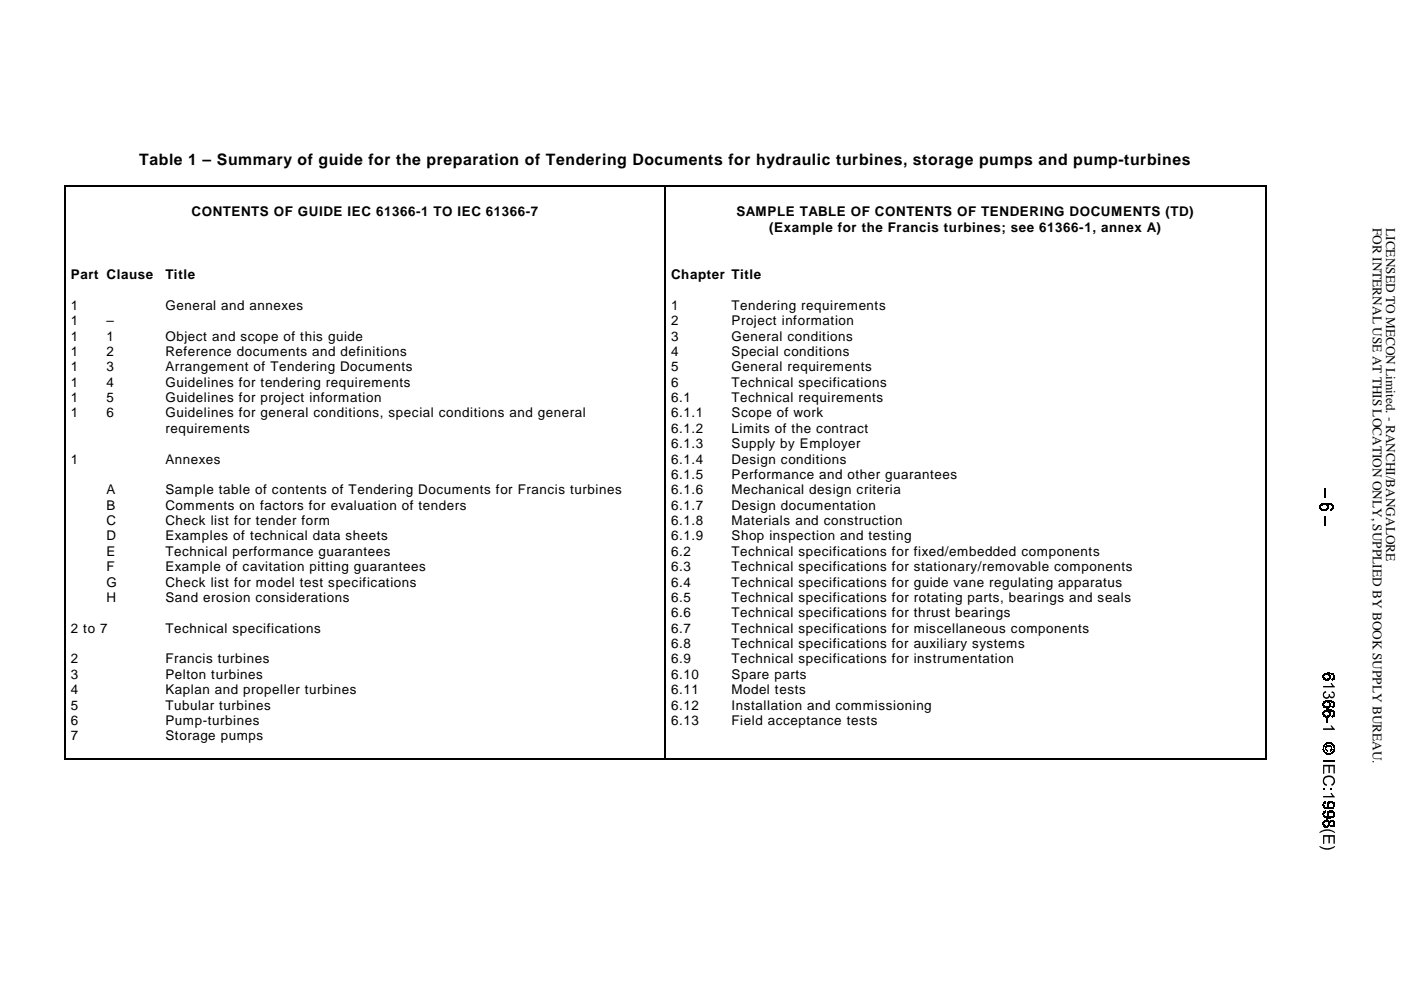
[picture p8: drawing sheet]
<svg xmlns="http://www.w3.org/2000/svg" width="297mm" height="210mm" viewBox="0 0 297 210" stroke-linecap="round" stroke-linejoin="round" font-family="sans-serif">
<defs><g id="words">
<text font-size="3.3" x="29.5" y="35.1">Table 1 – Summary of guide for the preparation of Tendering Documents for hydraulic turbines, storage pumps and pump-turbines</text>
<g font-size="2.8">
<text x="40.6" y="45.7">CONTENTS OF GUIDE IEC 61366-1 TO IEC 61366-7</text>
<text x="156.1" y="45.7">SAMPLE TABLE OF CONTENTS OF TENDERING DOCUMENTS (TD)</text>
<text x="163.1" y="49.1">(Example for the Francis turbines; see 61366-1, annex A)</text>
<text x="15" y="59.1">Part Clause</text>
<text x="35.1" y="59.1">Title</text>
<text x="142.3" y="59.1">Chapter Title</text>
<text x="15" y="65.7">1</text>
<text x="35.1" y="65.7">General and annexes</text>
<text x="142.3" y="65.7">1</text>
<text x="155.1" y="65.7">Tendering requirements</text>
<text x="15" y="68.9">1</text>
<text x="22.6" y="68.9">–</text>
<text x="142.3" y="69">2</text>
<text x="155.1" y="69">Project information</text>
<text x="15" y="72.2">1</text>
<text x="15" y="75.5">1</text>
<text x="22.6" y="72.2">1</text>
<text x="22.6" y="75.5">2</text>
<text x="35.1" y="72.2">Object and scope of this guide</text>
<text x="35.1" y="75.5">Reference documents and definitions</text>
<text x="142.3" y="72.2">3</text>
<text x="142.3" y="75.5">4</text>
<text x="155.1" y="72.2">General conditions</text>
<text x="155.1" y="75.5">Special conditions</text>
<text x="15" y="78.7">1</text>
<text x="15" y="82">1</text>
<text x="22.6" y="78.7">3</text>
<text x="22.6" y="82">4</text>
<text x="35.1" y="78.7">Arrangement of Tendering Documents</text>
<text x="35.1" y="82">Guidelines for tendering requirements</text>
<text x="142.3" y="78.7">5</text>
<text x="142.3" y="82">6</text>
<text x="155.1" y="78.7">General requirements</text>
<text x="155.1" y="82">Technical specifications</text>
<text x="15" y="85.2">1</text>
<text x="15" y="88.5">1</text>
<text x="22.6" y="85.2">5</text>
<text x="22.6" y="88.5">6</text>
<text x="35.1" y="85.2">Guidelines for project information</text>
<text x="35.1" y="88.5">Guidelines for general conditions, special conditions and general</text>
<text x="142.3" y="85.2">6.1</text>
<text x="142.3" y="88.5">6.1.1</text>
<text x="155.1" y="85.2">Technical requirements</text>
<text x="155.1" y="88.5">Scope of work</text>
<text x="35.1" y="91.8">requirements</text>
<text x="142.3" y="91.8">6.1.2</text>
<text x="142.3" y="95">6.1.3</text>
<text x="155.1" y="91.8">Limits of the contract</text>
<text x="155.1" y="95">Supply by Employer</text>
<text x="15" y="98.3">1</text>
<text x="35.1" y="98.3">Annexes</text>
<text x="142.3" y="98.3">6.1.4</text>
<text x="142.3" y="101.5">6.1.5</text>
<text x="155.1" y="98.3">Design conditions</text>
<text x="155.1" y="101.5">Performance and other guarantees</text>
<text x="22.6" y="104.8">A</text>
<text x="35.1" y="104.8">Sample table of contents of Tendering Documents for Francis turbines</text>
<text x="142.3" y="104.8">6.1.6</text>
<text x="155.1" y="104.8">Mechanical design criteria</text>
<text x="22.6" y="108.1">B</text>
<text x="22.6" y="111.3">C</text>
<text x="35.1" y="108.1">Comments on factors for evaluation of tenders</text>
<text x="35.1" y="111.3">Check list for tender form</text>
<text x="142.3" y="108.1">6.1.7</text>
<text x="142.3" y="111.3">6.1.8</text>
<text x="155.1" y="108.1">Design documentation</text>
<text x="155.1" y="111.3">Materials and construction</text>
<text x="22.6" y="114.6">D</text>
<text x="22.6" y="117.8">E</text>
<text x="35.1" y="114.6">Examples of technical data sheets</text>
<text x="35.1" y="117.8">Technical performance guarantees</text>
<text x="142.3" y="114.6">6.1.9</text>
<text x="142.3" y="117.8">6.2</text>
<text x="155.1" y="114.6">Shop inspection and testing</text>
<text x="155.1" y="117.8">Technical specifications for fixed/embedded components</text>
<text x="22.6" y="121.1">F</text>
<text x="22.6" y="124.4">G</text>
<text x="35.1" y="121.1">Example of cavitation pitting guarantees</text>
<text x="35.1" y="124.4">Check list for model test specifications</text>
<text x="142.3" y="121.1">6.3</text>
<text x="142.3" y="124.4">6.4</text>
<text x="155.1" y="121.1">Technical specifications for stationary/removable components</text>
<text x="155.1" y="124.4">Technical specifications for guide vane regulating apparatus</text>
<text x="22.6" y="127.6">H</text>
<text x="35.1" y="127.6">Sand erosion considerations</text>
<text x="142.3" y="127.6">6.5</text>
<text x="142.3" y="130.9">6.6</text>
<text x="155.1" y="127.6">Technical specifications for rotating parts, bearings and seals</text>
<text x="155.1" y="130.9">Technical specifications for thrust bearings</text>
<text x="15" y="134.1">2 to 7</text>
<text x="35.1" y="134.1">Technical specifications</text>
<text x="142.3" y="134.1">6.7</text>
<text x="142.3" y="137.4">6.8</text>
<text x="155.1" y="134.1">Technical specifications for miscellaneous components</text>
<text x="155.1" y="137.4">Technical specifications for auxiliary systems</text>
<text x="15" y="140.7">2</text>
<text x="15" y="143.9">3</text>
<text x="35.1" y="140.7">Francis turbines</text>
<text x="35.1" y="143.9">Pelton turbines</text>
<text x="142.3" y="140.7">6.9</text>
<text x="142.3" y="143.9">6.10</text>
<text x="155.1" y="140.7">Technical specifications for instrumentation</text>
<text x="155.1" y="143.9">Spare parts</text>
<text x="15" y="147.2">4</text>
<text x="35.1" y="147.2">Kaplan and propeller turbines</text>
<text x="142.3" y="147.2">6.11</text>
<text x="155.1" y="147.2">Model tests</text>
<text x="15" y="150.4">5</text>
<text x="15" y="153.7">6</text>
<text x="35.1" y="150.4">Tubular turbines</text>
<text x="35.1" y="153.7">Pump-turbines</text>
<text x="142.3" y="150.4">6.12</text>
<text x="142.3" y="153.7">6.13</text>
<text x="155.1" y="150.4">Installation and commissioning</text>
<text x="155.1" y="153.7">Field acceptance tests</text>
<text x="15" y="157">7</text>
<text x="35.1" y="157">Storage pumps</text>
</g>
<g font-size="2.8" fill="#010101">
<text x="291" y="48.3" transform="rotate(90 291 48.3)">FOR INTERNAL USE AT THIS LOCATION ONLY, SUPPLIED BY BOOK SUPPLY BUREAU.</text>
<text x="293.9" y="48.3" transform="rotate(90 293.9 48.3)">LICENSED TO MECON Limited. - RANCHI/BANGALORE</text>
</g>
</g></defs>
<g fill="#000">
<path d="M13.7 39.4h.2v.2h-.2z" fill-rule="evenodd"/>
<path d="M13.7 39.4h.2v.2h-.2z" fill-rule="evenodd"/>
<path d="M140.9 39.4h.3v.2h-.3z" fill-rule="evenodd"/>
<path d="M268.2 39.4h.2v.2h-.2z" fill-rule="evenodd"/>
<path d="M268.2 39.4h.2v.2h-.2z" fill-rule="evenodd"/>
<path d="M13.7 160.9h.2v.2h-.2z" fill-rule="evenodd"/>
<path d="M13.7 160.9h.2v.2h-.2z" fill-rule="evenodd"/>
<path d="M140.9 160.9h.3v.2h-.3z" fill-rule="evenodd"/>
<path d="M268.2 160.9h.2v.2h-.2z" fill-rule="evenodd"/>
<path d="M268.2 160.9h.2v.2h-.2z" fill-rule="evenodd"/>
</g>
<path d="M13.8 39.6v121.3M13.9 39.5h127M141.1 39.6v121.3M141.2 39.5h127M268.3 39.6v121.3M13.9 161h127M141.2 161h127" fill="none" stroke="#000" stroke-width=".25"/>
<path d="M279.4 99.1h5.1v15h-5.1z" fill-rule="evenodd" fill="#fff"/>
<g fill="#000">
<path d="M279.8 107.4l.2 .1z" fill-rule="evenodd"/>
<path d="M279.8 107.5h.2z" fill-rule="evenodd"/>
<path d="M279.8 107.5l.2 .1z" fill-rule="evenodd"/>
<path d="M279.8 107.6h.2z" fill-rule="evenodd"/>
<path d="M279.8 107.3l.3 .1z" fill-rule="evenodd"/>
<path d="M279.8 107.4h.3z" fill-rule="evenodd"/>
<path d="M279.8 107.4h.3z" fill-rule="evenodd"/>
<path d="M279.8 107.6l.3 .1z" fill-rule="evenodd"/>
<path d="M279.8 107.7h.3z" fill-rule="evenodd"/>
<path d="M279.8 107.7h.3z" fill-rule="evenodd"/>
<path d="M279.8 107.2l.3 .1z" fill-rule="evenodd"/>
<path d="M279.8 107.3h.3z" fill-rule="evenodd"/>
<path d="M279.8 107.2h.4z" fill-rule="evenodd"/>
<path d="M279.8 107.7l.4 .1z" fill-rule="evenodd"/>
<path d="M279.8 107.8h.4z" fill-rule="evenodd"/>
<path d="M279.8 107.8l.4 .1z" fill-rule="evenodd"/>
<path d="M279.8 107.2h.5z" fill-rule="evenodd"/>
<path d="M279.9 107.1l.4 .1z" fill-rule="evenodd"/>
<path d="M279.9 107.9h.4z" fill-rule="evenodd"/>
<path d="M279.9 107.1h.5z" fill-rule="evenodd"/>
<path d="M279.9 107.9l.5 .1z" fill-rule="evenodd"/>
<path d="M279.9 107l.6 .1z" fill-rule="evenodd"/>
<path d="M280 107h.6z" fill-rule="evenodd"/>
<path d="M279.9 108h.8z" fill-rule="evenodd"/>
<path d="M280.7 103.5h.3v2h-.3z" fill-rule="evenodd"/>
<path d="M280.7 109.4h.3v2h-.3z" fill-rule="evenodd"/>
<path d="M280.5 108.3h.6z" fill-rule="evenodd"/>
<path d="M280.3 108.2l.9 .1z" fill-rule="evenodd"/>
<path d="M280.2 108.2h1.1z" fill-rule="evenodd"/>
<path d="M280 106.9l1.4 .1z" fill-rule="evenodd"/>
<path d="M280.1 108.1l1.3 .1z" fill-rule="evenodd"/>
<path d="M280.9 107h.5z" fill-rule="evenodd"/>
<path d="M281.1 107l.4 .1z" fill-rule="evenodd"/>
<path d="M280 108.1h1.5z" fill-rule="evenodd"/>
<path d="M281.1 107.1h.4z" fill-rule="evenodd"/>
<path d="M280 108l1.5 .1z" fill-rule="evenodd"/>
<path d="M281.2 107.1l.4 .1z" fill-rule="evenodd"/>
<path d="M281.3 107.2h.3z" fill-rule="evenodd"/>
<path d="M280.8 108h.8z" fill-rule="evenodd"/>
<path d="M280 108h1.6z" fill-rule="evenodd"/>
<path d="M280.7 106.6l.9 .1z" fill-rule="evenodd"/>
<path d="M281.1 107.9l.5 .1z" fill-rule="evenodd"/>
<path d="M281.3 107.2h.4z" fill-rule="evenodd"/>
<path d="M281.2 107.8l.5 .1z" fill-rule="evenodd"/>
<path d="M281.2 107.9h.5z" fill-rule="evenodd"/>
<path d="M281.4 107.2l.3 .1z" fill-rule="evenodd"/>
<path d="M281.4 107.3h.3z" fill-rule="evenodd"/>
<path d="M281.4 107.3l.3 .1z" fill-rule="evenodd"/>
<path d="M281.4 107.4h.3z" fill-rule="evenodd"/>
<path d="M281.3 107.8h.4z" fill-rule="evenodd"/>
<path d="M281.4 107.4h.3z" fill-rule="evenodd"/>
<path d="M281.4 107.4l.3 .1z" fill-rule="evenodd"/>
<path d="M281.4 107.5h.3z" fill-rule="evenodd"/>
<path d="M281.4 107.5l.3 .1z" fill-rule="evenodd"/>
<path d="M281.4 107.6h.3z" fill-rule="evenodd"/>
<path d="M281.4 107.6l.3 .1z" fill-rule="evenodd"/>
<path d="M281.4 107.7h.3z" fill-rule="evenodd"/>
<path d="M281.4 107.7h.3z" fill-rule="evenodd"/>
<path d="M281.3 107.7l.4 .1z" fill-rule="evenodd"/>
<path d="M280.5 106.7h1.5z" fill-rule="evenodd"/>
<path d="M280.4 106.7l1.7 .1z" fill-rule="evenodd"/>
<path d="M282.1 108.2l.1 .1z" fill-rule="evenodd"/>
<path d="M280.3 106.8h2z" fill-rule="evenodd"/>
<path d="M282.1 108.2h.3z" fill-rule="evenodd"/>
<path d="M282.1 108.1l.3 .1z" fill-rule="evenodd"/>
<path d="M281.7 106.9l.8 .1z" fill-rule="evenodd"/>
<path d="M282 108.1h.5z" fill-rule="evenodd"/>
<path d="M281.9 107h.7z" fill-rule="evenodd"/>
<path d="M282 108l.6 .1z" fill-rule="evenodd"/>
<path d="M282 107l.6 .1z" fill-rule="evenodd"/>
<path d="M282 108h.6z" fill-rule="evenodd"/>
<path d="M282.2 107.1h.5z" fill-rule="evenodd"/>
<path d="M282.3 107.1l.4 .1z" fill-rule="evenodd"/>
<path d="M282.1 107.9l.6 .1z" fill-rule="evenodd"/>
<path d="M282 108h.7z" fill-rule="evenodd"/>
<path d="M282.3 107.2h.4z" fill-rule="evenodd"/>
<path d="M282.3 107.2h.4z" fill-rule="evenodd"/>
<path d="M282.2 107.9h.5z" fill-rule="evenodd"/>
<path d="M282.4 107.2l.4 .1z" fill-rule="evenodd"/>
<path d="M282.5 107.3h.3z" fill-rule="evenodd"/>
<path d="M282.4 107.7l.4 .1z" fill-rule="evenodd"/>
<path d="M282.4 107.8h.4z" fill-rule="evenodd"/>
<path d="M282.3 107.8l.5 .1z" fill-rule="evenodd"/>
<path d="M282.5 107.3l.3 .1z" fill-rule="evenodd"/>
<path d="M282.5 107.4h.3z" fill-rule="evenodd"/>
<path d="M282.5 107.4h.3z" fill-rule="evenodd"/>
<path d="M282.5 107.4l.3 .1z" fill-rule="evenodd"/>
<path d="M282.5 107.5h.3z" fill-rule="evenodd"/>
<path d="M282.5 107.5l.3 .1z" fill-rule="evenodd"/>
<path d="M282.5 107.6h.3z" fill-rule="evenodd"/>
<path d="M282.5 107.6l.3 .1z" fill-rule="evenodd"/>
<path d="M282.5 107.7h.3z" fill-rule="evenodd"/>
<path d="M282.5 107.7h.3z" fill-rule="evenodd"/>
</g>
<path d="M280 106.9h2.5M280.1 106.9h2.3" fill="none" stroke="#000" stroke-width=".21"/>
<path d="M279.4 137.2h4.1v44.9h-4.1z" fill-rule="evenodd" fill="#fff"/>
<g fill="#000">
<path d="M280.5 143.4l.2 .1z" fill-rule="evenodd"/>
<path d="M280.5 143.5h.2z" fill-rule="evenodd"/>
<path d="M280.5 143.5l.2 .1z" fill-rule="evenodd"/>
<path d="M280.5 143.6h.2z" fill-rule="evenodd"/>
<path d="M280.5 149.3l.2 .1z" fill-rule="evenodd"/>
<path d="M280.5 149.4h.2z" fill-rule="evenodd"/>
<path d="M280.5 149.4h.2z" fill-rule="evenodd"/>
<path d="M280.5 151.3h.2z" fill-rule="evenodd"/>
<path d="M280.5 151.3h.2z" fill-rule="evenodd"/>
<path d="M280.5 151.3l.2 .1z" fill-rule="evenodd"/>
<path d="M280.5 151.4h.2z" fill-rule="evenodd"/>
<path d="M280.5 158.5l.2 .1z" fill-rule="evenodd"/>
<path d="M280.5 158.6h.2z" fill-rule="evenodd"/>
<path d="M280.5 158.6l.2 .1z" fill-rule="evenodd"/>
<path d="M280.5 158.7h.2z" fill-rule="evenodd"/>
<path d="M280.5 158.7l.2 .1z" fill-rule="evenodd"/>
<path d="M280.5 158.8h.2z" fill-rule="evenodd"/>
<path d="M280.5 143.3h.2z" fill-rule="evenodd"/>
<path d="M280.5 143.3l.2 .1z" fill-rule="evenodd"/>
<path d="M280.5 143.4h.2z" fill-rule="evenodd"/>
<path d="M280.5 143.6h.2z" fill-rule="evenodd"/>
<path d="M280.5 143.6l.2 .1z" fill-rule="evenodd"/>
<path d="M280.5 143.7h.2z" fill-rule="evenodd"/>
<path d="M280.5 149.2h.2z" fill-rule="evenodd"/>
<path d="M280.5 149.2l.2 .1z" fill-rule="evenodd"/>
<path d="M280.5 149.3h.2z" fill-rule="evenodd"/>
<path d="M280.5 149.4l.2 .1z" fill-rule="evenodd"/>
<path d="M280.5 149.5h.2z" fill-rule="evenodd"/>
<path d="M280.5 149.5l.2 .1z" fill-rule="evenodd"/>
<path d="M280.5 151.1l.2 .1z" fill-rule="evenodd"/>
<path d="M280.5 151.2h.2z" fill-rule="evenodd"/>
<path d="M280.5 151.2l.2 .1z" fill-rule="evenodd"/>
<path d="M280.5 151.4l.2 .1z" fill-rule="evenodd"/>
<path d="M280.5 151.5h.2z" fill-rule="evenodd"/>
<path d="M280.5 151.5l.2 .1z" fill-rule="evenodd"/>
<path d="M280.5 158.3l.2 .1z" fill-rule="evenodd"/>
<path d="M280.5 158.4h.2z" fill-rule="evenodd"/>
<path d="M280.5 158.4l.2 .1z" fill-rule="evenodd"/>
<path d="M280.5 158.5h.2z" fill-rule="evenodd"/>
<path d="M280.5 158.5h.2z" fill-rule="evenodd"/>
<path d="M280.5 158.8h.2z" fill-rule="evenodd"/>
<path d="M280.5 158.8l.2 .1z" fill-rule="evenodd"/>
<path d="M280.5 158.9h.2z" fill-rule="evenodd"/>
<path d="M280.5 158.9l.2 .1z" fill-rule="evenodd"/>
<path d="M280.5 159h.2z" fill-rule="evenodd"/>
<path d="M280.5 143.2l.3 .1z" fill-rule="evenodd"/>
<path d="M280.5 143.3h.3z" fill-rule="evenodd"/>
<path d="M280.5 143.7l.3 .1z" fill-rule="evenodd"/>
<path d="M280.5 149.1h.3z" fill-rule="evenodd"/>
<path d="M280.5 149.1l.3 .1z" fill-rule="evenodd"/>
<path d="M280.5 149.6h.3z" fill-rule="evenodd"/>
<path d="M280.5 151.1h.3z" fill-rule="evenodd"/>
<path d="M280.5 151.1h.3z" fill-rule="evenodd"/>
<path d="M280.5 151.6h.3z" fill-rule="evenodd"/>
<path d="M280.6 158.2h.2z" fill-rule="evenodd"/>
<path d="M280.6 158.2l.2 .1z" fill-rule="evenodd"/>
<path d="M280.5 158.3h.3z" fill-rule="evenodd"/>
<path d="M280.5 159l.3 .1z" fill-rule="evenodd"/>
<path d="M280.5 159.1h.3z" fill-rule="evenodd"/>
<path d="M280.6 159.1h.2z" fill-rule="evenodd"/>
<path d="M280.6 159.1l.2 .1z" fill-rule="evenodd"/>
<path d="M280.5 143.2h.3z" fill-rule="evenodd"/>
<path d="M280.5 143.8h.3z" fill-rule="evenodd"/>
<path d="M280.5 149l.3 .1z" fill-rule="evenodd"/>
<path d="M280.5 149.1h.3z" fill-rule="evenodd"/>
<path d="M280.5 149.6l.3 .1z" fill-rule="evenodd"/>
<path d="M280.5 149.7h.3z" fill-rule="evenodd"/>
<path d="M280.5 151l.3 .1z" fill-rule="evenodd"/>
<path d="M280.5 151.6h.3z" fill-rule="evenodd"/>
<path d="M280.6 158.1l.2 .1z" fill-rule="evenodd"/>
<path d="M280.6 158.2h.2z" fill-rule="evenodd"/>
<path d="M280.6 159.2h.2z" fill-rule="evenodd"/>
<path d="M280.6 159.2l.2 .1z" fill-rule="evenodd"/>
<path d="M280.5 143.1l.4 .1z" fill-rule="evenodd"/>
<path d="M280.5 143.8l.4 .1z" fill-rule="evenodd"/>
<path d="M280.6 149h.3z" fill-rule="evenodd"/>
<path d="M280.5 149.7h.4z" fill-rule="evenodd"/>
<path d="M280.5 151h.4z" fill-rule="evenodd"/>
<path d="M280.5 151.6l.4 .1z" fill-rule="evenodd"/>
<path d="M280.6 158.1h.3z" fill-rule="evenodd"/>
<path d="M280.6 159.3h.3z" fill-rule="evenodd"/>
<path d="M280.6 143.1h.3z" fill-rule="evenodd"/>
<path d="M280.6 150.9l.3 .1z" fill-rule="evenodd"/>
<path d="M280.7 158h.2z" fill-rule="evenodd"/>
<path d="M280.6 158l.3 .1z" fill-rule="evenodd"/>
<path d="M280.6 159.3h.3z" fill-rule="evenodd"/>
<path d="M280.7 159.3l.2 .1z" fill-rule="evenodd"/>
<path d="M280.6 143.9h.3z" fill-rule="evenodd"/>
<path d="M280.6 149.7l.3 .1z" fill-rule="evenodd"/>
<path d="M280.6 151.7h.3z" fill-rule="evenodd"/>
<path d="M280.7 158h.2z" fill-rule="evenodd"/>
<path d="M280.7 159.4h.2z" fill-rule="evenodd"/>
<path d="M280.6 143.1h.4z" fill-rule="evenodd"/>
<path d="M280.6 148.9l.4 .1z" fill-rule="evenodd"/>
<path d="M280.6 150.9h.4z" fill-rule="evenodd"/>
<path d="M280.7 157.9l.3 .1z" fill-rule="evenodd"/>
<path d="M280.7 159.4l.3 .1z" fill-rule="evenodd"/>
<path d="M280.6 143.9h.4z" fill-rule="evenodd"/>
<path d="M280.6 149.8h.4z" fill-rule="evenodd"/>
<path d="M280.6 151.7l.4 .1z" fill-rule="evenodd"/>
<path d="M280.8 157.9h.2z" fill-rule="evenodd"/>
<path d="M280.6 143l.5 .1z" fill-rule="evenodd"/>
<path d="M280.6 143.9l.5 .1z" fill-rule="evenodd"/>
<path d="M280.6 148.9h.5z" fill-rule="evenodd"/>
<path d="M280.6 151.8h.5z" fill-rule="evenodd"/>
<path d="M280.8 159.5h.3z" fill-rule="evenodd"/>
<path d="M280.8 157.8l.3 .1z" fill-rule="evenodd"/>
<path d="M280.8 159.5l.3 .1z" fill-rule="evenodd"/>
<path d="M280.6 143h.5z" fill-rule="evenodd"/>
<path d="M280.6 148.9h.5z" fill-rule="evenodd"/>
<path d="M280.6 150.8l.5 .1z" fill-rule="evenodd"/>
<path d="M280.8 157.8h.3z" fill-rule="evenodd"/>
<path d="M281 158.6h.2z" fill-rule="evenodd"/>
<path d="M281 158.6l.2 .1z" fill-rule="evenodd"/>
<path d="M281 158.7h.2z" fill-rule="evenodd"/>
<path d="M281 158.7l.2 .1z" fill-rule="evenodd"/>
<path d="M280.8 159.6h.4z" fill-rule="evenodd"/>
<path d="M280.9 157.7l.3 .1z" fill-rule="evenodd"/>
<path d="M281 158.5h.2z" fill-rule="evenodd"/>
<path d="M281 158.5h.2z" fill-rule="evenodd"/>
<path d="M281 158.5l.2 .1z" fill-rule="evenodd"/>
<path d="M281 158.8h.2z" fill-rule="evenodd"/>
<path d="M281.1 158.8h.1z" fill-rule="evenodd"/>
<path d="M280.9 159.6h.3z" fill-rule="evenodd"/>
<path d="M281.1 158.4l.2 .1z" fill-rule="evenodd"/>
<path d="M281.1 158.8l.2 .1z" fill-rule="evenodd"/>
<path d="M281.1 158.9h.2z" fill-rule="evenodd"/>
<path d="M280.9 157.7h.4z" fill-rule="evenodd"/>
<path d="M281.1 158.4h.2z" fill-rule="evenodd"/>
<path d="M281.1 158.9l.2 .1z" fill-rule="evenodd"/>
<path d="M280.9 159.6l.4 .1z" fill-rule="evenodd"/>
<path d="M281.1 158.3l.3 .1z" fill-rule="evenodd"/>
<path d="M281.1 159h.3z" fill-rule="evenodd"/>
<path d="M280.9 157.7h.5z" fill-rule="evenodd"/>
<path d="M281.1 159l.3 .1z" fill-rule="evenodd"/>
<path d="M281 159.7h.4z" fill-rule="evenodd"/>
<path d="M281.1 158.3h.3z" fill-rule="evenodd"/>
<path d="M281 157.6l.5 .1z" fill-rule="evenodd"/>
<path d="M281.1 159.1h.4z" fill-rule="evenodd"/>
<path d="M281.3 159.2l.2 .1z" fill-rule="evenodd"/>
<path d="M281.1 158.2l.4 .1z" fill-rule="evenodd"/>
<path d="M281.1 159.1h.4z" fill-rule="evenodd"/>
<path d="M281.2 159.1l.3 .1z" fill-rule="evenodd"/>
<path d="M281.2 159.2h.3z" fill-rule="evenodd"/>
<path d="M281.2 152.4h.4v.9h-.4z" fill-rule="evenodd"/>
<path d="M281 144.2l.7 .1z" fill-rule="evenodd"/>
<path d="M281.1 150.1l.6 .1z" fill-rule="evenodd"/>
<path d="M281 152.1h.7z" fill-rule="evenodd"/>
<path d="M280.9 144.2h.8z" fill-rule="evenodd"/>
<path d="M281 150.1h.7z" fill-rule="evenodd"/>
<path d="M280.9 152l.8 .1z" fill-rule="evenodd"/>
<path d="M280.7 142.9l1.1 .1z" fill-rule="evenodd"/>
<path d="M280.8 144.2h1z" fill-rule="evenodd"/>
<path d="M280.6 148.8l1.2 .1z" fill-rule="evenodd"/>
<path d="M280.9 150l.9 .1z" fill-rule="evenodd"/>
<path d="M280.8 152h1z" fill-rule="evenodd"/>
<path d="M281.3 143h.5z" fill-rule="evenodd"/>
<path d="M280.7 144.1l1.1 .1z" fill-rule="evenodd"/>
<path d="M281.3 148.9h.5z" fill-rule="evenodd"/>
<path d="M280.8 150h1z" fill-rule="evenodd"/>
<path d="M280.6 150.8h1.2z" fill-rule="evenodd"/>
<path d="M280.7 151.9l1.1 .1z" fill-rule="evenodd"/>
<path d="M281.5 143l.4 .1z" fill-rule="evenodd"/>
<path d="M280.7 144.1h1.2z" fill-rule="evenodd"/>
<path d="M281.5 148.9h.4z" fill-rule="evenodd"/>
<path d="M280.7 150h1.2z" fill-rule="evenodd"/>
<path d="M281.5 150.8l.4 .1z" fill-rule="evenodd"/>
<path d="M280.7 151.9h1.2z" fill-rule="evenodd"/>
<path d="M281.6 143.1h.4z" fill-rule="evenodd"/>
<path d="M280.6 144h1.4z" fill-rule="evenodd"/>
<path d="M280.6 144l1.4 .1z" fill-rule="evenodd"/>
<path d="M281.6 148.9l.4 .1z" fill-rule="evenodd"/>
<path d="M280.6 149.9h1.4z" fill-rule="evenodd"/>
<path d="M280.6 149.9l1.4 .1z" fill-rule="evenodd"/>
<path d="M281.6 150.9h.4z" fill-rule="evenodd"/>
<path d="M280.6 151.8l1.4 .1z" fill-rule="evenodd"/>
<path d="M280.6 151.9h1.4z" fill-rule="evenodd"/>
<path d="M281.6 158h.4z" fill-rule="evenodd"/>
<path d="M281.4 142.6l.6 .1z" fill-rule="evenodd"/>
<path d="M281.7 143.1h.3z" fill-rule="evenodd"/>
<path d="M281.7 143.1l.3 .1z" fill-rule="evenodd"/>
<path d="M281.5 143.9l.5 .1z" fill-rule="evenodd"/>
<path d="M281.4 148.5l.6 .1z" fill-rule="evenodd"/>
<path d="M281.7 149h.3z" fill-rule="evenodd"/>
<path d="M281.7 149l.3 .1z" fill-rule="evenodd"/>
<path d="M280.6 149.8l1.4 .1z" fill-rule="evenodd"/>
<path d="M281.4 150.5h.6z" fill-rule="evenodd"/>
<path d="M281.7 150.9l.3 .1z" fill-rule="evenodd"/>
<path d="M281.7 151h.3z" fill-rule="evenodd"/>
<path d="M281.5 151.8h.5z" fill-rule="evenodd"/>
<path d="M281.7 143.2h.3z" fill-rule="evenodd"/>
<path d="M281.7 143.9h.3z" fill-rule="evenodd"/>
<path d="M281.6 143.9h.4z" fill-rule="evenodd"/>
<path d="M281.8 149.1h.2z" fill-rule="evenodd"/>
<path d="M281.7 149.7l.3 .1z" fill-rule="evenodd"/>
<path d="M281.6 149.8h.4z" fill-rule="evenodd"/>
<path d="M281.7 151l.3 .1z" fill-rule="evenodd"/>
<path d="M281.8 151.1h.2z" fill-rule="evenodd"/>
<path d="M281.7 151.7h.3z" fill-rule="evenodd"/>
<path d="M281.6 151.7l.4 .1z" fill-rule="evenodd"/>
<path d="M281.8 143.2l.3 .1z" fill-rule="evenodd"/>
<path d="M281.8 143.3h.3z" fill-rule="evenodd"/>
<path d="M281.7 143.8h.4z" fill-rule="evenodd"/>
<path d="M281.7 143.8l.4 .1z" fill-rule="evenodd"/>
<path d="M281.8 149.1h.3z" fill-rule="evenodd"/>
<path d="M281.8 149.1l.3 .1z" fill-rule="evenodd"/>
<path d="M281.7 149.7h.4z" fill-rule="evenodd"/>
<path d="M281.7 149.7h.4z" fill-rule="evenodd"/>
<path d="M281.8 151.1h.3z" fill-rule="evenodd"/>
<path d="M281.8 151.1l.3 .1z" fill-rule="evenodd"/>
<path d="M281.7 151.6h.4z" fill-rule="evenodd"/>
<path d="M281.7 151.6l.4 .1z" fill-rule="evenodd"/>
<path d="M281.4 157.4h.7z" fill-rule="evenodd"/>
<path d="M281.4 158l.7 .1z" fill-rule="evenodd"/>
<path d="M281.4 159.9h.7z" fill-rule="evenodd"/>
<path d="M281.8 143.3h.3z" fill-rule="evenodd"/>
<path d="M281.8 143.3l.3 .1z" fill-rule="evenodd"/>
<path d="M281.9 143.4h.2z" fill-rule="evenodd"/>
<path d="M281.9 143.4l.2 .1z" fill-rule="evenodd"/>
<path d="M281.9 143.5h.2z" fill-rule="evenodd"/>
<path d="M281.9 143.5l.2 .1z" fill-rule="evenodd"/>
<path d="M281.9 143.6h.2z" fill-rule="evenodd"/>
<path d="M281.8 143.6h.3z" fill-rule="evenodd"/>
<path d="M281.8 143.6l.3 .1z" fill-rule="evenodd"/>
<path d="M281.8 143.7h.3z" fill-rule="evenodd"/>
<path d="M281.8 143.7l.3 .1z" fill-rule="evenodd"/>
<path d="M281.8 149.2h.3z" fill-rule="evenodd"/>
<path d="M281.8 149.2l.3 .1z" fill-rule="evenodd"/>
<path d="M281.9 149.3h.2z" fill-rule="evenodd"/>
<path d="M281.9 149.3l.2 .1z" fill-rule="evenodd"/>
<path d="M281.9 149.4h.2z" fill-rule="evenodd"/>
<path d="M281.9 149.4h.2z" fill-rule="evenodd"/>
<path d="M281.9 149.4l.2 .1z" fill-rule="evenodd"/>
<path d="M281.8 149.5h.3z" fill-rule="evenodd"/>
<path d="M281.8 149.5l.3 .1z" fill-rule="evenodd"/>
<path d="M281.8 149.6h.3z" fill-rule="evenodd"/>
<path d="M281.8 149.6l.3 .1z" fill-rule="evenodd"/>
<path d="M281.8 151.2h.3z" fill-rule="evenodd"/>
<path d="M281.9 151.2l.2 .1z" fill-rule="evenodd"/>
<path d="M281.9 151.3h.2z" fill-rule="evenodd"/>
<path d="M281.9 151.3h.2z" fill-rule="evenodd"/>
<path d="M281.9 151.3l.2 .1z" fill-rule="evenodd"/>
<path d="M281.9 151.4h.2z" fill-rule="evenodd"/>
<path d="M281.8 151.4l.3 .1z" fill-rule="evenodd"/>
<path d="M281.8 151.5h.3z" fill-rule="evenodd"/>
<path d="M281.8 151.5l.3 .1z" fill-rule="evenodd"/>
<path d="M281.8 151.6h.3z" fill-rule="evenodd"/>
<path d="M281.3 158.1h.9z" fill-rule="evenodd"/>
<path d="M281.3 157.4l1 .1z" fill-rule="evenodd"/>
<path d="M281.2 158.1l1.1 .1z" fill-rule="evenodd"/>
<path d="M282.1 159.2h.2z" fill-rule="evenodd"/>
<path d="M281.3 159.9h1z" fill-rule="evenodd"/>
<path d="M281.1 142.7h1.2z" fill-rule="evenodd"/>
<path d="M281.1 148.6h1.2z" fill-rule="evenodd"/>
<path d="M281.1 150.5h1.2z" fill-rule="evenodd"/>
<path d="M281.2 158.2h1.1z" fill-rule="evenodd"/>
<path d="M282 159.1l.3 .1z" fill-rule="evenodd"/>
<path d="M281.2 157.5h1.1z" fill-rule="evenodd"/>
<path d="M281.1 158.2h1.2z" fill-rule="evenodd"/>
<path d="M282 158.2l.3 .1z" fill-rule="evenodd"/>
<path d="M282 159.1h.3z" fill-rule="evenodd"/>
<path d="M281.2 159.8l1.1 .1z" fill-rule="evenodd"/>
<path d="M282.1 158.3h.3z" fill-rule="evenodd"/>
<path d="M282.2 158.3l.2 .1z" fill-rule="evenodd"/>
<path d="M282 159.1h.4z" fill-rule="evenodd"/>
<path d="M281.1 157.5l1.3 .1z" fill-rule="evenodd"/>
<path d="M282.2 158.4h.2z" fill-rule="evenodd"/>
<path d="M282.2 158.4l.2 .1z" fill-rule="evenodd"/>
<path d="M282.2 159h.2z" fill-rule="evenodd"/>
<path d="M282.1 159l.3 .1z" fill-rule="evenodd"/>
<path d="M281.1 159.8h1.3z" fill-rule="evenodd"/>
<path d="M281 142.7l1.5 .1z" fill-rule="evenodd"/>
<path d="M281 148.6h1.5z" fill-rule="evenodd"/>
<path d="M281 150.5l1.5 .1z" fill-rule="evenodd"/>
<path d="M282.3 158.5h.2z" fill-rule="evenodd"/>
<path d="M282.3 158.5h.2z" fill-rule="evenodd"/>
<path d="M282.3 158.5l.2 .1z" fill-rule="evenodd"/>
<path d="M282.3 158.6h.2z" fill-rule="evenodd"/>
<path d="M282.3 158.6l.2 .1z" fill-rule="evenodd"/>
<path d="M282.3 158.7h.2z" fill-rule="evenodd"/>
<path d="M282.3 158.7l.2 .1z" fill-rule="evenodd"/>
<path d="M282.3 158.8h.2z" fill-rule="evenodd"/>
<path d="M282.3 158.8h.2z" fill-rule="evenodd"/>
<path d="M282.3 158.8l.2 .1z" fill-rule="evenodd"/>
<path d="M282.3 158.9h.2z" fill-rule="evenodd"/>
<path d="M282.2 158.9l.3 .1z" fill-rule="evenodd"/>
<path d="M281.1 159.7l1.4 .1z" fill-rule="evenodd"/>
<path d="M281.1 157.6h1.4z" fill-rule="evenodd"/>
<path d="M280.9 142.8h1.6z" fill-rule="evenodd"/>
<path d="M282.4 144.2h.1z" fill-rule="evenodd"/>
<path d="M280.9 148.6l1.6 .1z" fill-rule="evenodd"/>
<path d="M282.4 150.1h.1z" fill-rule="evenodd"/>
<path d="M280.9 150.6h1.6z" fill-rule="evenodd"/>
<path d="M282.4 152l.1 .1z" fill-rule="evenodd"/>
<path d="M282 157.6l.5 .1z" fill-rule="evenodd"/>
<path d="M282.1 159.7h.4z" fill-rule="evenodd"/>
<path d="M280.8 142.8h1.8z" fill-rule="evenodd"/>
<path d="M280.8 148.7h1.8z" fill-rule="evenodd"/>
<path d="M280.9 150.6l1.7 .1z" fill-rule="evenodd"/>
<path d="M282.1 157.7h.5z" fill-rule="evenodd"/>
<path d="M282.2 159.6l.4 .1z" fill-rule="evenodd"/>
<path d="M282.2 157.7h.4z" fill-rule="evenodd"/>
<path d="M280.7 142.8l2 .1z" fill-rule="evenodd"/>
<path d="M282.4 144.2h.3z" fill-rule="evenodd"/>
<path d="M280.7 148.7l2 .1z" fill-rule="evenodd"/>
<path d="M282.4 150l.3 .1z" fill-rule="evenodd"/>
<path d="M280.8 150.7h1.9z" fill-rule="evenodd"/>
<path d="M282.4 152h.3z" fill-rule="evenodd"/>
<path d="M282.3 157.7l.4 .1z" fill-rule="evenodd"/>
<path d="M282.3 159.6h.4z" fill-rule="evenodd"/>
<path d="M282.4 150h.3z" fill-rule="evenodd"/>
<path d="M280.7 150.7l2 .1z" fill-rule="evenodd"/>
<path d="M282.4 157.8h.3z" fill-rule="evenodd"/>
<path d="M282.4 157.8l.3 .1z" fill-rule="evenodd"/>
<path d="M282.4 159.5l.3 .1z" fill-rule="evenodd"/>
<path d="M282.3 159.6h.4z" fill-rule="evenodd"/>
<path d="M282.1 142.9l.7 .1z" fill-rule="evenodd"/>
<path d="M282.4 144.1l.4 .1z" fill-rule="evenodd"/>
<path d="M282.1 148.8l.7 .1z" fill-rule="evenodd"/>
<path d="M282.4 150h.4z" fill-rule="evenodd"/>
<path d="M282.4 151.9l.4 .1z" fill-rule="evenodd"/>
<path d="M282.5 157.9h.3z" fill-rule="evenodd"/>
<path d="M282.5 159.5h.3z" fill-rule="evenodd"/>
<path d="M282.3 143h.5z" fill-rule="evenodd"/>
<path d="M282.4 144.1h.4z" fill-rule="evenodd"/>
<path d="M282.3 148.9h.5z" fill-rule="evenodd"/>
<path d="M282.4 149.9l.4 .1z" fill-rule="evenodd"/>
<path d="M282.1 150.8h.7z" fill-rule="evenodd"/>
<path d="M282.4 151.9h.4z" fill-rule="evenodd"/>
<path d="M282.5 157.9l.3 .1z" fill-rule="evenodd"/>
<path d="M282.5 159.4l.3 .1z" fill-rule="evenodd"/>
<path d="M282.4 143l.4 .1z" fill-rule="evenodd"/>
<path d="M282.4 144l.4 .1z" fill-rule="evenodd"/>
<path d="M282.4 148.9h.4z" fill-rule="evenodd"/>
<path d="M282.4 149.9h.4z" fill-rule="evenodd"/>
<path d="M282.4 150.8l.4 .1z" fill-rule="evenodd"/>
<path d="M282.4 151.9h.4z" fill-rule="evenodd"/>
<path d="M282.6 158h.2z" fill-rule="evenodd"/>
<path d="M282.6 158h.2z" fill-rule="evenodd"/>
<path d="M282.6 159.3l.2 .1z" fill-rule="evenodd"/>
<path d="M282.6 159.4h.2z" fill-rule="evenodd"/>
<path d="M282.5 143.1h.4z" fill-rule="evenodd"/>
<path d="M282.5 143.1h.4z" fill-rule="evenodd"/>
<path d="M282.4 143.9l.5 .1z" fill-rule="evenodd"/>
<path d="M282.4 144h.5z" fill-rule="evenodd"/>
<path d="M282.5 148.9l.4 .1z" fill-rule="evenodd"/>
<path d="M282.5 149h.4z" fill-rule="evenodd"/>
<path d="M282.4 149.8l.5 .1z" fill-rule="evenodd"/>
<path d="M282.4 150.9h.5z" fill-rule="evenodd"/>
<path d="M282.5 150.9l.4 .1z" fill-rule="evenodd"/>
<path d="M282.4 151.8h.5z" fill-rule="evenodd"/>
<path d="M282.4 151.8l.5 .1z" fill-rule="evenodd"/>
<path d="M282.6 158l.3 .1z" fill-rule="evenodd"/>
<path d="M282.6 159.3h.3z" fill-rule="evenodd"/>
<path d="M282.6 143.1l.3 .1z" fill-rule="evenodd"/>
<path d="M282.6 143.2h.3z" fill-rule="evenodd"/>
<path d="M282.5 143.9h.4z" fill-rule="evenodd"/>
<path d="M282.6 149l.3 .1z" fill-rule="evenodd"/>
<path d="M282.5 149.7l.4 .1z" fill-rule="evenodd"/>
<path d="M282.5 149.8h.4z" fill-rule="evenodd"/>
<path d="M282.5 151h.4z" fill-rule="evenodd"/>
<path d="M282.6 151l.3 .1z" fill-rule="evenodd"/>
<path d="M282.5 151.7l.4 .1z" fill-rule="evenodd"/>
<path d="M282.7 158.1h.2z" fill-rule="evenodd"/>
<path d="M282.7 158.1l.2 .1z" fill-rule="evenodd"/>
<path d="M282.7 159.2l.2 .1z" fill-rule="evenodd"/>
<path d="M282.7 159.3h.2z" fill-rule="evenodd"/>
<path d="M282.6 143.2l.4 .1z" fill-rule="evenodd"/>
<path d="M282.7 143.3h.3z" fill-rule="evenodd"/>
<path d="M282.7 143.8h.3z" fill-rule="evenodd"/>
<path d="M282.6 143.8l.4 .1z" fill-rule="evenodd"/>
<path d="M282.6 143.9h.4z" fill-rule="evenodd"/>
<path d="M282.6 149.1h.4z" fill-rule="evenodd"/>
<path d="M282.7 149.1h.3z" fill-rule="evenodd"/>
<path d="M282.7 149.6l.3 .1z" fill-rule="evenodd"/>
<path d="M282.7 149.7h.3z" fill-rule="evenodd"/>
<path d="M282.6 149.7h.4z" fill-rule="evenodd"/>
<path d="M282.6 151.1h.4z" fill-rule="evenodd"/>
<path d="M282.7 151.1h.3z" fill-rule="evenodd"/>
<path d="M282.7 151.6h.3z" fill-rule="evenodd"/>
<path d="M282.6 151.6l.4 .1z" fill-rule="evenodd"/>
<path d="M282.6 151.7h.4z" fill-rule="evenodd"/>
<path d="M282.7 158.2h.3z" fill-rule="evenodd"/>
<path d="M282.8 158.2h.2z" fill-rule="evenodd"/>
<path d="M282.8 159.1h.2z" fill-rule="evenodd"/>
<path d="M282.7 159.1l.3 .1z" fill-rule="evenodd"/>
<path d="M282.7 159.2h.3z" fill-rule="evenodd"/>
<path d="M282.7 143.3h.3z" fill-rule="evenodd"/>
<path d="M282.8 143.3l.2 .1z" fill-rule="evenodd"/>
<path d="M282.8 143.4h.2z" fill-rule="evenodd"/>
<path d="M282.8 143.4l.2 .1z" fill-rule="evenodd"/>
<path d="M282.8 143.5h.2z" fill-rule="evenodd"/>
<path d="M282.8 143.5l.2 .1z" fill-rule="evenodd"/>
<path d="M282.8 143.6h.2z" fill-rule="evenodd"/>
<path d="M282.8 143.6h.2z" fill-rule="evenodd"/>
<path d="M282.7 143.6l.3 .1z" fill-rule="evenodd"/>
<path d="M282.7 143.7h.3z" fill-rule="evenodd"/>
<path d="M282.7 143.7l.3 .1z" fill-rule="evenodd"/>
<path d="M282.7 149.1l.3 .1z" fill-rule="evenodd"/>
<path d="M282.7 149.2h.3z" fill-rule="evenodd"/>
<path d="M282.8 149.2l.2 .1z" fill-rule="evenodd"/>
<path d="M282.8 149.3h.2z" fill-rule="evenodd"/>
<path d="M282.8 149.3l.2 .1z" fill-rule="evenodd"/>
<path d="M282.8 149.4h.2z" fill-rule="evenodd"/>
<path d="M282.8 149.4h.2z" fill-rule="evenodd"/>
<path d="M282.8 149.4l.2 .1z" fill-rule="evenodd"/>
<path d="M282.7 149.5h.3z" fill-rule="evenodd"/>
<path d="M282.7 149.5l.3 .1z" fill-rule="evenodd"/>
<path d="M282.7 149.6h.3z" fill-rule="evenodd"/>
<path d="M282.7 151.1l.3 .1z" fill-rule="evenodd"/>
<path d="M282.8 151.2h.2z" fill-rule="evenodd"/>
<path d="M282.8 151.2l.2 .1z" fill-rule="evenodd"/>
<path d="M282.8 151.3h.2z" fill-rule="evenodd"/>
<path d="M282.8 151.3h.2z" fill-rule="evenodd"/>
<path d="M282.8 151.3l.2 .1z" fill-rule="evenodd"/>
<path d="M282.8 151.4h.2z" fill-rule="evenodd"/>
<path d="M282.8 151.4l.2 .1z" fill-rule="evenodd"/>
<path d="M282.7 151.5h.3z" fill-rule="evenodd"/>
<path d="M282.7 151.5l.3 .1z" fill-rule="evenodd"/>
<path d="M282.7 151.6h.3z" fill-rule="evenodd"/>
<path d="M282.8 158.2l.2 .1z" fill-rule="evenodd"/>
<path d="M282.8 158.3h.2z" fill-rule="evenodd"/>
<path d="M282.8 158.3l.2 .1z" fill-rule="evenodd"/>
<path d="M282.8 158.4h.2z" fill-rule="evenodd"/>
<path d="M282.8 158.4l.2 .1z" fill-rule="evenodd"/>
<path d="M282.8 158.5h.2z" fill-rule="evenodd"/>
<path d="M282.8 158.9h.2z" fill-rule="evenodd"/>
<path d="M282.8 158.9l.2 .1z" fill-rule="evenodd"/>
<path d="M282.8 159h.2z" fill-rule="evenodd"/>
<path d="M282.8 159l.2 .1z" fill-rule="evenodd"/>
<path d="M282.8 159.1h.2z" fill-rule="evenodd"/>
<path d="M282.8 158.5h.3z" fill-rule="evenodd"/>
<path d="M282.8 158.5l.3 .1z" fill-rule="evenodd"/>
<path d="M282.8 158.6h.3z" fill-rule="evenodd"/>
<path d="M282.8 158.6l.3 .1z" fill-rule="evenodd"/>
<path d="M282.8 158.7h.3z" fill-rule="evenodd"/>
<path d="M282.8 158.7l.3 .1z" fill-rule="evenodd"/>
<path d="M282.8 158.8h.3z" fill-rule="evenodd"/>
<path d="M282.8 158.8h.3z" fill-rule="evenodd"/>
<path d="M282.8 158.8l.3 .1z" fill-rule="evenodd"/>
<path d="M280.5 170.6l.2 .1z" fill-rule="evenodd"/>
<path d="M280.5 170.7h.2z" fill-rule="evenodd"/>
<path d="M280.5 170.7h.2z" fill-rule="evenodd"/>
<path d="M280.5 172.6h.2z" fill-rule="evenodd"/>
<path d="M280.5 172.6h.2z" fill-rule="evenodd"/>
<path d="M280.5 172.6l.2 .1z" fill-rule="evenodd"/>
<path d="M280.5 174.6h.2z" fill-rule="evenodd"/>
<path d="M280.5 174.6l.2 .1z" fill-rule="evenodd"/>
<path d="M280.5 174.7h.2z" fill-rule="evenodd"/>
<path d="M280.5 174.7l.2 .1z" fill-rule="evenodd"/>
<path d="M280.5 170.5h.2z" fill-rule="evenodd"/>
<path d="M280.5 170.5l.2 .1z" fill-rule="evenodd"/>
<path d="M280.5 170.6h.2z" fill-rule="evenodd"/>
<path d="M280.5 170.7l.2 .1z" fill-rule="evenodd"/>
<path d="M280.5 170.8h.2z" fill-rule="evenodd"/>
<path d="M280.5 170.8l.2 .1z" fill-rule="evenodd"/>
<path d="M280.5 172.5h.2z" fill-rule="evenodd"/>
<path d="M280.5 172.5l.2 .1z" fill-rule="evenodd"/>
<path d="M280.5 172.7h.2z" fill-rule="evenodd"/>
<path d="M280.5 172.7l.2 .1z" fill-rule="evenodd"/>
<path d="M280.5 172.8h.2z" fill-rule="evenodd"/>
<path d="M280.5 174.5h.2z" fill-rule="evenodd"/>
<path d="M280.5 174.5h.2z" fill-rule="evenodd"/>
<path d="M280.5 174.5l.2 .1z" fill-rule="evenodd"/>
<path d="M280.5 174.8h.2z" fill-rule="evenodd"/>
<path d="M280.5 174.8h.2z" fill-rule="evenodd"/>
<path d="M280.5 174.8l.2 .1z" fill-rule="evenodd"/>
<path d="M280.5 170.4l.3 .1z" fill-rule="evenodd"/>
<path d="M280.5 170.9h.3z" fill-rule="evenodd"/>
<path d="M280.5 170.9h.3z" fill-rule="evenodd"/>
<path d="M280.5 172.4h.3z" fill-rule="evenodd"/>
<path d="M280.5 172.4l.3 .1z" fill-rule="evenodd"/>
<path d="M280.5 172.8l.3 .1z" fill-rule="evenodd"/>
<path d="M280.5 172.9h.3z" fill-rule="evenodd"/>
<path d="M280.5 174.4h.3z" fill-rule="evenodd"/>
<path d="M280.5 174.4l.3 .1z" fill-rule="evenodd"/>
<path d="M280.5 174.9h.3z" fill-rule="evenodd"/>
<path d="M280.5 170.4h.3z" fill-rule="evenodd"/>
<path d="M280.5 170.9l.3 .1z" fill-rule="evenodd"/>
<path d="M280.5 172.3l.3 .1z" fill-rule="evenodd"/>
<path d="M280.5 172.9h.3z" fill-rule="evenodd"/>
<path d="M280.5 172.9l.3 .1z" fill-rule="evenodd"/>
<path d="M280.5 174.3h.3z" fill-rule="evenodd"/>
<path d="M280.5 174.3l.3 .1z" fill-rule="evenodd"/>
<path d="M280.5 174.9l.3 .1z" fill-rule="evenodd"/>
<path d="M280.5 175h.3z" fill-rule="evenodd"/>
<path d="M280.5 167.1l.4 .1z" fill-rule="evenodd"/>
<path d="M280.5 167.2h.4z" fill-rule="evenodd"/>
<path d="M280.5 167.2l.4 .1z" fill-rule="evenodd"/>
<path d="M280.5 167.3h.4z" fill-rule="evenodd"/>
<path d="M280.5 167.3l.4 .1z" fill-rule="evenodd"/>
<path d="M280.5 167.4h.4z" fill-rule="evenodd"/>
<path d="M280.5 167.4h.4z" fill-rule="evenodd"/>
<path d="M280.5 167.4l.4 .1z" fill-rule="evenodd"/>
<path d="M280.5 170.4h.4z" fill-rule="evenodd"/>
<path d="M280.5 171h.4z" fill-rule="evenodd"/>
<path d="M280.5 172.3h.4z" fill-rule="evenodd"/>
<path d="M280.6 173h.3z" fill-rule="evenodd"/>
<path d="M280.5 174.3h.4z" fill-rule="evenodd"/>
<path d="M280.5 175l.4 .1z" fill-rule="evenodd"/>
<path d="M280.6 171l.3 .1z" fill-rule="evenodd"/>
<path d="M280.6 173l.3 .1z" fill-rule="evenodd"/>
<path d="M280.6 170.3l.3 .1z" fill-rule="evenodd"/>
<path d="M280.6 171.1h.3z" fill-rule="evenodd"/>
<path d="M280.6 172.3h.3z" fill-rule="evenodd"/>
<path d="M280.6 173.1h.3z" fill-rule="evenodd"/>
<path d="M280.6 175.1h.3z" fill-rule="evenodd"/>
<path d="M280.6 174.2l.4 .1z" fill-rule="evenodd"/>
<path d="M280.6 170.3h.4z" fill-rule="evenodd"/>
<path d="M280.6 171.1l.4 .1z" fill-rule="evenodd"/>
<path d="M280.6 172.2l.4 .1z" fill-rule="evenodd"/>
<path d="M280.6 174.2h.4z" fill-rule="evenodd"/>
<path d="M280.6 175.1h.4z" fill-rule="evenodd"/>
<path d="M280.9 170h.2z" fill-rule="evenodd"/>
<path d="M280.8 170l.3 .1z" fill-rule="evenodd"/>
<path d="M280.7 170.1h.4z" fill-rule="evenodd"/>
<path d="M280.6 171.2h.5z" fill-rule="evenodd"/>
<path d="M280.9 171.9l.2 .1z" fill-rule="evenodd"/>
<path d="M280.8 172h.3z" fill-rule="evenodd"/>
<path d="M280.7 172h.4z" fill-rule="evenodd"/>
<path d="M280.6 173.1l.5 .1z" fill-rule="evenodd"/>
<path d="M280.6 170.1h.5z" fill-rule="evenodd"/>
<path d="M280.6 170.1l.5 .1z" fill-rule="evenodd"/>
<path d="M280.6 170.2h.5z" fill-rule="evenodd"/>
<path d="M280.6 170.2l.5 .1z" fill-rule="evenodd"/>
<path d="M280.7 172l.4 .1z" fill-rule="evenodd"/>
<path d="M280.6 172.1h.5z" fill-rule="evenodd"/>
<path d="M280.6 172.1l.5 .1z" fill-rule="evenodd"/>
<path d="M280.6 172.2h.5z" fill-rule="evenodd"/>
<path d="M280.6 174.1l.5 .1z" fill-rule="evenodd"/>
<path d="M280.7 171.2h.5z" fill-rule="evenodd"/>
<path d="M280.6 173.2h.6z" fill-rule="evenodd"/>
<path d="M281.1 173.8l.3 .1z" fill-rule="evenodd"/>
<path d="M280.9 175.4l.5 .1z" fill-rule="evenodd"/>
<path d="M280.9 173.9h.6z" fill-rule="evenodd"/>
<path d="M280.9 175.4h.6z" fill-rule="evenodd"/>
<path d="M281.4 170.7h.2z" fill-rule="evenodd"/>
<path d="M281.4 170.7h.2z" fill-rule="evenodd"/>
<path d="M281.4 170.7l.2 .1z" fill-rule="evenodd"/>
<path d="M281.4 170.8h.2z" fill-rule="evenodd"/>
<path d="M281.4 172.6h.2z" fill-rule="evenodd"/>
<path d="M281.4 172.6l.2 .1z" fill-rule="evenodd"/>
<path d="M281.4 172.7h.2z" fill-rule="evenodd"/>
<path d="M281.4 172.7l.2 .1z" fill-rule="evenodd"/>
<path d="M280.9 173.9l.7 .1z" fill-rule="evenodd"/>
<path d="M280.8 175.4h.8z" fill-rule="evenodd"/>
<path d="M281.4 170.5l.3 .1z" fill-rule="evenodd"/>
<path d="M281.4 170.6h.3z" fill-rule="evenodd"/>
<path d="M281.4 170.6l.3 .1z" fill-rule="evenodd"/>
<path d="M281.4 170.8l.3 .1z" fill-rule="evenodd"/>
<path d="M281.4 170.9h.3z" fill-rule="evenodd"/>
<path d="M281.4 170.9h.3z" fill-rule="evenodd"/>
<path d="M281.4 172.5h.3z" fill-rule="evenodd"/>
<path d="M281.4 172.5l.3 .1z" fill-rule="evenodd"/>
<path d="M281.4 172.6h.3z" fill-rule="evenodd"/>
<path d="M281.4 172.8h.3z" fill-rule="evenodd"/>
<path d="M281.4 172.8l.3 .1z" fill-rule="evenodd"/>
<path d="M281.4 172.9h.3z" fill-rule="evenodd"/>
<path d="M280.8 174h.9z" fill-rule="evenodd"/>
<path d="M280.7 175.3l1 .1z" fill-rule="evenodd"/>
<path d="M281.4 170.5h.3z" fill-rule="evenodd"/>
<path d="M281.4 170.9l.3 .1z" fill-rule="evenodd"/>
<path d="M281.4 172.4l.3 .1z" fill-rule="evenodd"/>
<path d="M281.4 172.9h.3z" fill-rule="evenodd"/>
<path d="M280.7 174h1z" fill-rule="evenodd"/>
<path d="M280.7 175.2l1 .1z" fill-rule="evenodd"/>
<path d="M280.7 175.3h1z" fill-rule="evenodd"/>
<path d="M281.4 170.4h.3z" fill-rule="evenodd"/>
<path d="M281.4 170.4l.3 .1z" fill-rule="evenodd"/>
<path d="M281.4 171h.3z" fill-rule="evenodd"/>
<path d="M281.5 171l.2 .1z" fill-rule="evenodd"/>
<path d="M281.4 172.3l.3 .1z" fill-rule="evenodd"/>
<path d="M281.4 172.4h.3z" fill-rule="evenodd"/>
<path d="M281.4 172.9l.3 .1z" fill-rule="evenodd"/>
<path d="M281.5 173h.2z" fill-rule="evenodd"/>
<path d="M280.7 174l1 .1z" fill-rule="evenodd"/>
<path d="M280.6 175.2h1.1z" fill-rule="evenodd"/>
<path d="M281.4 170.4h.4z" fill-rule="evenodd"/>
<path d="M281.5 171.1h.3z" fill-rule="evenodd"/>
<path d="M281.4 172.3h.4z" fill-rule="evenodd"/>
<path d="M281.5 173l.3 .1z" fill-rule="evenodd"/>
<path d="M280.6 174.1h1.2z" fill-rule="evenodd"/>
<path d="M281.2 174.1l.6 .1z" fill-rule="evenodd"/>
<path d="M280.6 175.1l1.2 .1z" fill-rule="evenodd"/>
<path d="M281.4 170.3l.4 .1z" fill-rule="evenodd"/>
<path d="M281.5 173.1h.3z" fill-rule="evenodd"/>
<path d="M281.4 174.2h.4z" fill-rule="evenodd"/>
<path d="M281.5 174.2l.3 .1z" fill-rule="evenodd"/>
<path d="M281.5 175.1h.3z" fill-rule="evenodd"/>
<path d="M281.4 175.1h.4z" fill-rule="evenodd"/>
<path d="M281.5 171.1l.4 .1z" fill-rule="evenodd"/>
<path d="M281.4 172.3h.5z" fill-rule="evenodd"/>
<path d="M281.6 174.3h.3z" fill-rule="evenodd"/>
<path d="M281.4 170.3h.5z" fill-rule="evenodd"/>
<path d="M281.5 173.1l.4 .1z" fill-rule="evenodd"/>
<path d="M281.5 170.2l.5 .1z" fill-rule="evenodd"/>
<path d="M281.6 171.2h.4z" fill-rule="evenodd"/>
<path d="M281.4 172.2l.6 .1z" fill-rule="evenodd"/>
<path d="M281.7 174.6h.3z" fill-rule="evenodd"/>
<path d="M281.7 174.6l.3 .1z" fill-rule="evenodd"/>
<path d="M281.7 174.7h.3z" fill-rule="evenodd"/>
<path d="M281.7 174.5h.3z" fill-rule="evenodd"/>
<path d="M281.7 174.5h.3z" fill-rule="evenodd"/>
<path d="M281.7 174.5l.3 .1z" fill-rule="evenodd"/>
<path d="M281.7 174.7l.3 .1z" fill-rule="evenodd"/>
<path d="M281.7 174.8h.3z" fill-rule="evenodd"/>
<path d="M281.7 174.8h.3z" fill-rule="evenodd"/>
<path d="M281.7 174.4h.3z" fill-rule="evenodd"/>
<path d="M281.7 174.4l.3 .1z" fill-rule="evenodd"/>
<path d="M281.7 174.8l.3 .1z" fill-rule="evenodd"/>
<path d="M281.7 174.9h.3z" fill-rule="evenodd"/>
<path d="M281.7 174.3l.4 .1z" fill-rule="evenodd"/>
<path d="M281.7 174.9l.4 .1z" fill-rule="evenodd"/>
<path d="M281.6 174.3h.5z" fill-rule="evenodd"/>
<path d="M281.6 175h.6z" fill-rule="evenodd"/>
<path d="M281.4 173.5h.8z" fill-rule="evenodd"/>
<path d="M281.9 174.3h.3z" fill-rule="evenodd"/>
<path d="M281.6 175l.6 .1z" fill-rule="evenodd"/>
<path d="M282 167.1l.3 .1z" fill-rule="evenodd"/>
<path d="M282 167.2h.3z" fill-rule="evenodd"/>
<path d="M282 167.2l.3 .1z" fill-rule="evenodd"/>
<path d="M282 167.3h.3z" fill-rule="evenodd"/>
<path d="M282 167.3l.3 .1z" fill-rule="evenodd"/>
<path d="M282 167.4h.3z" fill-rule="evenodd"/>
<path d="M282 167.4h.3z" fill-rule="evenodd"/>
<path d="M282 167.4l.3 .1z" fill-rule="evenodd"/>
<path d="M281.2 171.5h1.1z" fill-rule="evenodd"/>
<path d="M281.2 173.4l1.1 .1z" fill-rule="evenodd"/>
<path d="M282 169.9h.3z" fill-rule="evenodd"/>
<path d="M282 171.9h.3z" fill-rule="evenodd"/>
<path d="M281.8 169.9l.7 .1z" fill-rule="evenodd"/>
<path d="M281 171.5h1.5z" fill-rule="evenodd"/>
<path d="M281.8 171.9l.7 .1z" fill-rule="evenodd"/>
<path d="M281 173.4h1.5z" fill-rule="evenodd"/>
<path d="M282.2 173.9l.3 .1z" fill-rule="evenodd"/>
<path d="M280.9 171.4l1.6 .1z" fill-rule="evenodd"/>
<path d="M280.9 173.4h1.6z" fill-rule="evenodd"/>
<path d="M281.7 170h.9z" fill-rule="evenodd"/>
<path d="M280.9 171.4h1.7z" fill-rule="evenodd"/>
<path d="M280.9 173.3l1.7 .1z" fill-rule="evenodd"/>
<path d="M282.1 174h.5z" fill-rule="evenodd"/>
<path d="M282.1 175.3l.5 .1z" fill-rule="evenodd"/>
<path d="M281.7 170l1 .1z" fill-rule="evenodd"/>
<path d="M281.7 172h1z" fill-rule="evenodd"/>
<path d="M282 174h.7z" fill-rule="evenodd"/>
<path d="M280.8 171.3l1.9 .1z" fill-rule="evenodd"/>
<path d="M281.6 172h1.1z" fill-rule="evenodd"/>
<path d="M280.8 173.3h1.9z" fill-rule="evenodd"/>
<path d="M282 174l.7 .1z" fill-rule="evenodd"/>
<path d="M282 175.3h.7z" fill-rule="evenodd"/>
<path d="M281.6 170.1h1.2z" fill-rule="evenodd"/>
<path d="M281.6 172l1.2 .1z" fill-rule="evenodd"/>
<path d="M282 175.2l.8 .1z" fill-rule="evenodd"/>
<path d="M281.6 170.1h1.2z" fill-rule="evenodd"/>
<path d="M281.6 171.2h1.2z" fill-rule="evenodd"/>
<path d="M281.5 172.1h1.3z" fill-rule="evenodd"/>
<path d="M282 174.1h.8z" fill-rule="evenodd"/>
<path d="M281.5 170.1l1.3 .1z" fill-rule="evenodd"/>
<path d="M281.5 170.2h1.3z" fill-rule="evenodd"/>
<path d="M282.4 171.2h.4z" fill-rule="evenodd"/>
<path d="M281.5 172.1l1.3 .1z" fill-rule="evenodd"/>
<path d="M281.5 172.2h1.3z" fill-rule="evenodd"/>
<path d="M281.6 173.2h1.2z" fill-rule="evenodd"/>
<path d="M282 174.1l.8 .1z" fill-rule="evenodd"/>
<path d="M282 175.2h.8z" fill-rule="evenodd"/>
<path d="M282.2 170.2l.7 .1z" fill-rule="evenodd"/>
<path d="M282.6 171.1h.3z" fill-rule="evenodd"/>
<path d="M282.5 171.1l.4 .1z" fill-rule="evenodd"/>
<path d="M282.4 172.2l.5 .1z" fill-rule="evenodd"/>
<path d="M282.5 173.1h.4z" fill-rule="evenodd"/>
<path d="M282.5 173.1l.4 .1z" fill-rule="evenodd"/>
<path d="M282 174.2h.9z" fill-rule="evenodd"/>
<path d="M281.9 175.1h1z" fill-rule="evenodd"/>
<path d="M282 175.1l.9 .1z" fill-rule="evenodd"/>
<path d="M282.4 170.3h.5z" fill-rule="evenodd"/>
<path d="M282.5 170.3l.4 .1z" fill-rule="evenodd"/>
<path d="M282.7 171h.2z" fill-rule="evenodd"/>
<path d="M282.6 171l.3 .1z" fill-rule="evenodd"/>
<path d="M282.5 172.3h.4z" fill-rule="evenodd"/>
<path d="M282.6 172.3h.3z" fill-rule="evenodd"/>
<path d="M282.6 173h.3z" fill-rule="evenodd"/>
<path d="M282.6 173l.3 .1z" fill-rule="evenodd"/>
<path d="M281.9 174.2l1 .1z" fill-rule="evenodd"/>
<path d="M282.5 174.3h.4z" fill-rule="evenodd"/>
<path d="M282.5 175l.4 .1z" fill-rule="evenodd"/>
<path d="M281.9 175.1h1z" fill-rule="evenodd"/>
<path d="M282.6 170.4h.4z" fill-rule="evenodd"/>
<path d="M282.6 170.4h.4z" fill-rule="evenodd"/>
<path d="M282.8 170.8l.2 .1z" fill-rule="evenodd"/>
<path d="M282.7 170.9h.3z" fill-rule="evenodd"/>
<path d="M282.7 170.9h.3z" fill-rule="evenodd"/>
<path d="M282.7 170.9l.3 .1z" fill-rule="evenodd"/>
<path d="M282.6 172.3l.4 .1z" fill-rule="evenodd"/>
<path d="M282.7 172.4h.3z" fill-rule="evenodd"/>
<path d="M282.7 172.8l.3 .1z" fill-rule="evenodd"/>
<path d="M282.7 172.9h.3z" fill-rule="evenodd"/>
<path d="M282.7 172.9h.3z" fill-rule="evenodd"/>
<path d="M282.7 172.9l.3 .1z" fill-rule="evenodd"/>
<path d="M282.6 174.3h.4z" fill-rule="evenodd"/>
<path d="M282.7 174.3l.3 .1z" fill-rule="evenodd"/>
<path d="M282.7 174.4h.3z" fill-rule="evenodd"/>
<path d="M282.7 174.9h.3z" fill-rule="evenodd"/>
<path d="M282.6 174.9l.4 .1z" fill-rule="evenodd"/>
<path d="M282.5 175h.5z" fill-rule="evenodd"/>
<path d="M282.7 170.4l.3 .1z" fill-rule="evenodd"/>
<path d="M282.7 170.5h.3z" fill-rule="evenodd"/>
<path d="M282.7 170.5l.3 .1z" fill-rule="evenodd"/>
<path d="M282.7 170.6h.3z" fill-rule="evenodd"/>
<path d="M282.7 170.6l.3 .1z" fill-rule="evenodd"/>
<path d="M282.8 170.7h.2z" fill-rule="evenodd"/>
<path d="M282.8 170.7h.2z" fill-rule="evenodd"/>
<path d="M282.8 170.7l.2 .1z" fill-rule="evenodd"/>
<path d="M282.8 170.8h.2z" fill-rule="evenodd"/>
<path d="M282.7 172.4l.3 .1z" fill-rule="evenodd"/>
<path d="M282.7 172.5h.3z" fill-rule="evenodd"/>
<path d="M282.7 172.5l.3 .1z" fill-rule="evenodd"/>
<path d="M282.7 172.6h.3z" fill-rule="evenodd"/>
<path d="M282.8 172.6h.2z" fill-rule="evenodd"/>
<path d="M282.8 172.6l.2 .1z" fill-rule="evenodd"/>
<path d="M282.8 172.7h.2z" fill-rule="evenodd"/>
<path d="M282.8 172.7l.2 .1z" fill-rule="evenodd"/>
<path d="M282.8 172.8h.2z" fill-rule="evenodd"/>
<path d="M282.7 174.4l.3 .1z" fill-rule="evenodd"/>
<path d="M282.8 174.5h.2z" fill-rule="evenodd"/>
<path d="M282.8 174.5h.2z" fill-rule="evenodd"/>
<path d="M282.8 174.5l.2 .1z" fill-rule="evenodd"/>
<path d="M282.8 174.6h.2z" fill-rule="evenodd"/>
<path d="M282.8 174.6l.2 .1z" fill-rule="evenodd"/>
<path d="M282.8 174.7h.2z" fill-rule="evenodd"/>
<path d="M282.8 174.7l.2 .1z" fill-rule="evenodd"/>
<path d="M282.8 174.8h.2z" fill-rule="evenodd"/>
<path d="M282.8 174.8h.2z" fill-rule="evenodd"/>
<path d="M282.7 174.8l.3 .1z" fill-rule="evenodd"/>
</g>
<path d="M280.7 142.9h2M280.7 148.8h2M280.7 150.8h2.1M280.7 171.3h2.1M280.7 173.2h2.1M280.7 173.3h2.1" fill="none" stroke="#000" stroke-width=".21"/>
<path d="M280.5 145.4h2l-.4-.6h.3l.6 .7v.2h-2.5zM280.5 153.5l.4 .2 .8 .8a.52 .52 0 0 0 .9 .3 .52 .52 0 0 0-.1-.8l-.2-.1v-.3a.8 .8 0 0 1 .7 1.1 .8 .8 0 0 1-1.3 .2l-.9-.9v1.2h-.3zM280.6 146.8l.5-.3 .1 .3a.52 .52 0 0 0-.4 .9 .52 .52 0 0 0 .9-.1v-.5l.3 .1a.43 .43 0 0 0 .2 .5 .43 .43 0 0 0 .6-.2l-.1-.5-.4-.1 .1-.4a.72 .72 0 0 1 .6 1 .72 .72 0 0 1-1 .4l-.1-.2a.79 .79 0 0 1-1.2 .2 .79 .79 0 0 1-.1-1.1zM279.8 176.4a2.57 2.57 0 0 1 3.3 0v.2a2.94 2.94 0 0 0-3.3 0zM279.8 179.4a2.94 2.94 0 0 0 3.3 0v.2a2.57 2.57 0 0 1-3.3 0zM280.5 162.2h2.5v1.8h-.3v-1.5h-.7v1.4h-.3v-1.4h-.9v1.6h-.3zM280.5 168.8h2l-.4-.7h.3l.6 1h-2.5zM280.5 177.1h2.5v1.8h-.3v-1.5h-.7v1.4h-.3v-1.4h-.9v1.5h-.3zM280.8 164.7a1.29 1.29 0 0 1 1.7-.1 1.29 1.29 0 0 1 .3 1.7l-.5 .3v-.3a.83 .83 0 0 0 .3-1.2 .83 .83 0 0 0-1.1-.3 .77 .77 0 0 0-.8 .7 .77 .77 0 0 0 .7 .8l-.1 .4a1.11 1.11 0 0 1-.9-.9 1.11 1.11 0 0 1 .4-1.1z" fill="#000"/>
<path d="M280.5 161.4h2.5" fill="none" stroke="#000" stroke-width=".34"/>
<path d="M279.4 137.2h4.1v44.9h-4.1z" fill-rule="evenodd" fill="#fff"/>
<g fill="#000">
<path d="M280.5 143.4l.2 .1z" fill-rule="evenodd"/>
<path d="M280.5 143.5h.2z" fill-rule="evenodd"/>
<path d="M280.5 143.5l.2 .1z" fill-rule="evenodd"/>
<path d="M280.5 143.6h.2z" fill-rule="evenodd"/>
<path d="M280.5 149.3l.2 .1z" fill-rule="evenodd"/>
<path d="M280.5 149.4h.2z" fill-rule="evenodd"/>
<path d="M280.5 149.4h.2z" fill-rule="evenodd"/>
<path d="M280.5 151.3h.2z" fill-rule="evenodd"/>
<path d="M280.5 151.3h.2z" fill-rule="evenodd"/>
<path d="M280.5 151.3l.2 .1z" fill-rule="evenodd"/>
<path d="M280.5 151.4h.2z" fill-rule="evenodd"/>
<path d="M280.5 158.5l.2 .1z" fill-rule="evenodd"/>
<path d="M280.5 158.6h.2z" fill-rule="evenodd"/>
<path d="M280.5 158.6l.2 .1z" fill-rule="evenodd"/>
<path d="M280.5 158.7h.2z" fill-rule="evenodd"/>
<path d="M280.5 158.7l.2 .1z" fill-rule="evenodd"/>
<path d="M280.5 158.8h.2z" fill-rule="evenodd"/>
<path d="M280.5 143.3h.2z" fill-rule="evenodd"/>
<path d="M280.5 143.3l.2 .1z" fill-rule="evenodd"/>
<path d="M280.5 143.4h.2z" fill-rule="evenodd"/>
<path d="M280.5 143.6h.2z" fill-rule="evenodd"/>
<path d="M280.5 143.6l.2 .1z" fill-rule="evenodd"/>
<path d="M280.5 143.7h.2z" fill-rule="evenodd"/>
<path d="M280.5 149.2h.2z" fill-rule="evenodd"/>
<path d="M280.5 149.2l.2 .1z" fill-rule="evenodd"/>
<path d="M280.5 149.3h.2z" fill-rule="evenodd"/>
<path d="M280.5 149.4l.2 .1z" fill-rule="evenodd"/>
<path d="M280.5 149.5h.2z" fill-rule="evenodd"/>
<path d="M280.5 149.5l.2 .1z" fill-rule="evenodd"/>
<path d="M280.5 151.1l.2 .1z" fill-rule="evenodd"/>
<path d="M280.5 151.2h.2z" fill-rule="evenodd"/>
<path d="M280.5 151.2l.2 .1z" fill-rule="evenodd"/>
<path d="M280.5 151.4l.2 .1z" fill-rule="evenodd"/>
<path d="M280.5 151.5h.2z" fill-rule="evenodd"/>
<path d="M280.5 151.5l.2 .1z" fill-rule="evenodd"/>
<path d="M280.5 158.3l.2 .1z" fill-rule="evenodd"/>
<path d="M280.5 158.4h.2z" fill-rule="evenodd"/>
<path d="M280.5 158.4l.2 .1z" fill-rule="evenodd"/>
<path d="M280.5 158.5h.2z" fill-rule="evenodd"/>
<path d="M280.5 158.5h.2z" fill-rule="evenodd"/>
<path d="M280.5 158.8h.2z" fill-rule="evenodd"/>
<path d="M280.5 158.8l.2 .1z" fill-rule="evenodd"/>
<path d="M280.5 158.9h.2z" fill-rule="evenodd"/>
<path d="M280.5 158.9l.2 .1z" fill-rule="evenodd"/>
<path d="M280.5 159h.2z" fill-rule="evenodd"/>
<path d="M280.5 143.2l.3 .1z" fill-rule="evenodd"/>
<path d="M280.5 143.3h.3z" fill-rule="evenodd"/>
<path d="M280.5 143.7l.3 .1z" fill-rule="evenodd"/>
<path d="M280.5 149.1h.3z" fill-rule="evenodd"/>
<path d="M280.5 149.1l.3 .1z" fill-rule="evenodd"/>
<path d="M280.5 149.6h.3z" fill-rule="evenodd"/>
<path d="M280.5 151.1h.3z" fill-rule="evenodd"/>
<path d="M280.5 151.1h.3z" fill-rule="evenodd"/>
<path d="M280.5 151.6h.3z" fill-rule="evenodd"/>
<path d="M280.6 158.2h.2z" fill-rule="evenodd"/>
<path d="M280.6 158.2l.2 .1z" fill-rule="evenodd"/>
<path d="M280.5 158.3h.3z" fill-rule="evenodd"/>
<path d="M280.5 159l.3 .1z" fill-rule="evenodd"/>
<path d="M280.5 159.1h.3z" fill-rule="evenodd"/>
<path d="M280.6 159.1h.2z" fill-rule="evenodd"/>
<path d="M280.6 159.1l.2 .1z" fill-rule="evenodd"/>
<path d="M280.5 143.2h.3z" fill-rule="evenodd"/>
<path d="M280.5 143.8h.3z" fill-rule="evenodd"/>
<path d="M280.5 149l.3 .1z" fill-rule="evenodd"/>
<path d="M280.5 149.1h.3z" fill-rule="evenodd"/>
<path d="M280.5 149.6l.3 .1z" fill-rule="evenodd"/>
<path d="M280.5 149.7h.3z" fill-rule="evenodd"/>
<path d="M280.5 151l.3 .1z" fill-rule="evenodd"/>
<path d="M280.5 151.6h.3z" fill-rule="evenodd"/>
<path d="M280.6 158.1l.2 .1z" fill-rule="evenodd"/>
<path d="M280.6 158.2h.2z" fill-rule="evenodd"/>
<path d="M280.6 159.2h.2z" fill-rule="evenodd"/>
<path d="M280.6 159.2l.2 .1z" fill-rule="evenodd"/>
<path d="M280.5 143.1l.4 .1z" fill-rule="evenodd"/>
<path d="M280.5 143.8l.4 .1z" fill-rule="evenodd"/>
<path d="M280.6 149h.3z" fill-rule="evenodd"/>
<path d="M280.5 149.7h.4z" fill-rule="evenodd"/>
<path d="M280.5 151h.4z" fill-rule="evenodd"/>
<path d="M280.5 151.6l.4 .1z" fill-rule="evenodd"/>
<path d="M280.6 158.1h.3z" fill-rule="evenodd"/>
<path d="M280.6 159.3h.3z" fill-rule="evenodd"/>
<path d="M280.6 143.1h.3z" fill-rule="evenodd"/>
<path d="M280.6 150.9l.3 .1z" fill-rule="evenodd"/>
<path d="M280.7 158h.2z" fill-rule="evenodd"/>
<path d="M280.6 158l.3 .1z" fill-rule="evenodd"/>
<path d="M280.6 159.3h.3z" fill-rule="evenodd"/>
<path d="M280.7 159.3l.2 .1z" fill-rule="evenodd"/>
<path d="M280.6 143.9h.3z" fill-rule="evenodd"/>
<path d="M280.6 149.7l.3 .1z" fill-rule="evenodd"/>
<path d="M280.6 151.7h.3z" fill-rule="evenodd"/>
<path d="M280.7 158h.2z" fill-rule="evenodd"/>
<path d="M280.7 159.4h.2z" fill-rule="evenodd"/>
<path d="M280.6 143.1h.4z" fill-rule="evenodd"/>
<path d="M280.6 148.9l.4 .1z" fill-rule="evenodd"/>
<path d="M280.6 150.9h.4z" fill-rule="evenodd"/>
<path d="M280.7 157.9l.3 .1z" fill-rule="evenodd"/>
<path d="M280.7 159.4l.3 .1z" fill-rule="evenodd"/>
<path d="M280.6 143.9h.4z" fill-rule="evenodd"/>
<path d="M280.6 149.8h.4z" fill-rule="evenodd"/>
<path d="M280.6 151.7l.4 .1z" fill-rule="evenodd"/>
<path d="M280.8 157.9h.2z" fill-rule="evenodd"/>
<path d="M280.6 143l.5 .1z" fill-rule="evenodd"/>
<path d="M280.6 143.9l.5 .1z" fill-rule="evenodd"/>
<path d="M280.6 148.9h.5z" fill-rule="evenodd"/>
<path d="M280.6 151.8h.5z" fill-rule="evenodd"/>
<path d="M280.8 159.5h.3z" fill-rule="evenodd"/>
<path d="M280.8 157.8l.3 .1z" fill-rule="evenodd"/>
<path d="M280.8 159.5l.3 .1z" fill-rule="evenodd"/>
<path d="M280.6 143h.5z" fill-rule="evenodd"/>
<path d="M280.6 148.9h.5z" fill-rule="evenodd"/>
<path d="M280.6 150.8l.5 .1z" fill-rule="evenodd"/>
<path d="M280.8 157.8h.3z" fill-rule="evenodd"/>
<path d="M281 158.6h.2z" fill-rule="evenodd"/>
<path d="M281 158.6l.2 .1z" fill-rule="evenodd"/>
<path d="M281 158.7h.2z" fill-rule="evenodd"/>
<path d="M281 158.7l.2 .1z" fill-rule="evenodd"/>
<path d="M280.8 159.6h.4z" fill-rule="evenodd"/>
<path d="M280.9 157.7l.3 .1z" fill-rule="evenodd"/>
<path d="M281 158.5h.2z" fill-rule="evenodd"/>
<path d="M281 158.5h.2z" fill-rule="evenodd"/>
<path d="M281 158.5l.2 .1z" fill-rule="evenodd"/>
<path d="M281 158.8h.2z" fill-rule="evenodd"/>
<path d="M281.1 158.8h.1z" fill-rule="evenodd"/>
<path d="M280.9 159.6h.3z" fill-rule="evenodd"/>
<path d="M281.1 158.4l.2 .1z" fill-rule="evenodd"/>
<path d="M281.1 158.8l.2 .1z" fill-rule="evenodd"/>
<path d="M281.1 158.9h.2z" fill-rule="evenodd"/>
<path d="M280.9 157.7h.4z" fill-rule="evenodd"/>
<path d="M281.1 158.4h.2z" fill-rule="evenodd"/>
<path d="M281.1 158.9l.2 .1z" fill-rule="evenodd"/>
<path d="M280.9 159.6l.4 .1z" fill-rule="evenodd"/>
<path d="M281.1 158.3l.3 .1z" fill-rule="evenodd"/>
<path d="M281.1 159h.3z" fill-rule="evenodd"/>
<path d="M280.9 157.7h.5z" fill-rule="evenodd"/>
<path d="M281.1 159l.3 .1z" fill-rule="evenodd"/>
<path d="M281 159.7h.4z" fill-rule="evenodd"/>
<path d="M281.1 158.3h.3z" fill-rule="evenodd"/>
<path d="M281 157.6l.5 .1z" fill-rule="evenodd"/>
<path d="M281.1 159.1h.4z" fill-rule="evenodd"/>
<path d="M281.3 159.2l.2 .1z" fill-rule="evenodd"/>
<path d="M281.1 158.2l.4 .1z" fill-rule="evenodd"/>
<path d="M281.1 159.1h.4z" fill-rule="evenodd"/>
<path d="M281.2 159.1l.3 .1z" fill-rule="evenodd"/>
<path d="M281.2 159.2h.3z" fill-rule="evenodd"/>
<path d="M281.2 152.4h.4v.9h-.4z" fill-rule="evenodd"/>
<path d="M281 144.2l.7 .1z" fill-rule="evenodd"/>
<path d="M281.1 150.1l.6 .1z" fill-rule="evenodd"/>
<path d="M281 152.1h.7z" fill-rule="evenodd"/>
<path d="M280.9 144.2h.8z" fill-rule="evenodd"/>
<path d="M281 150.1h.7z" fill-rule="evenodd"/>
<path d="M280.9 152l.8 .1z" fill-rule="evenodd"/>
<path d="M280.7 142.9l1.1 .1z" fill-rule="evenodd"/>
<path d="M280.8 144.2h1z" fill-rule="evenodd"/>
<path d="M280.6 148.8l1.2 .1z" fill-rule="evenodd"/>
<path d="M280.9 150l.9 .1z" fill-rule="evenodd"/>
<path d="M280.8 152h1z" fill-rule="evenodd"/>
<path d="M281.3 143h.5z" fill-rule="evenodd"/>
<path d="M280.7 144.1l1.1 .1z" fill-rule="evenodd"/>
<path d="M281.3 148.9h.5z" fill-rule="evenodd"/>
<path d="M280.8 150h1z" fill-rule="evenodd"/>
<path d="M280.6 150.8h1.2z" fill-rule="evenodd"/>
<path d="M280.7 151.9l1.1 .1z" fill-rule="evenodd"/>
<path d="M281.5 143l.4 .1z" fill-rule="evenodd"/>
<path d="M280.7 144.1h1.2z" fill-rule="evenodd"/>
<path d="M281.5 148.9h.4z" fill-rule="evenodd"/>
<path d="M280.7 150h1.2z" fill-rule="evenodd"/>
<path d="M281.5 150.8l.4 .1z" fill-rule="evenodd"/>
<path d="M280.7 151.9h1.2z" fill-rule="evenodd"/>
<path d="M281.6 143.1h.4z" fill-rule="evenodd"/>
<path d="M280.6 144h1.4z" fill-rule="evenodd"/>
<path d="M280.6 144l1.4 .1z" fill-rule="evenodd"/>
<path d="M281.6 148.9l.4 .1z" fill-rule="evenodd"/>
<path d="M280.6 149.9h1.4z" fill-rule="evenodd"/>
<path d="M280.6 149.9l1.4 .1z" fill-rule="evenodd"/>
<path d="M281.6 150.9h.4z" fill-rule="evenodd"/>
<path d="M280.6 151.8l1.4 .1z" fill-rule="evenodd"/>
<path d="M280.6 151.9h1.4z" fill-rule="evenodd"/>
<path d="M281.6 158h.4z" fill-rule="evenodd"/>
<path d="M281.4 142.6l.6 .1z" fill-rule="evenodd"/>
<path d="M281.7 143.1h.3z" fill-rule="evenodd"/>
<path d="M281.7 143.1l.3 .1z" fill-rule="evenodd"/>
<path d="M281.5 143.9l.5 .1z" fill-rule="evenodd"/>
<path d="M281.4 148.5l.6 .1z" fill-rule="evenodd"/>
<path d="M281.7 149h.3z" fill-rule="evenodd"/>
<path d="M281.7 149l.3 .1z" fill-rule="evenodd"/>
<path d="M280.6 149.8l1.4 .1z" fill-rule="evenodd"/>
<path d="M281.4 150.5h.6z" fill-rule="evenodd"/>
<path d="M281.7 150.9l.3 .1z" fill-rule="evenodd"/>
<path d="M281.7 151h.3z" fill-rule="evenodd"/>
<path d="M281.5 151.8h.5z" fill-rule="evenodd"/>
<path d="M281.7 143.2h.3z" fill-rule="evenodd"/>
<path d="M281.7 143.9h.3z" fill-rule="evenodd"/>
<path d="M281.6 143.9h.4z" fill-rule="evenodd"/>
<path d="M281.8 149.1h.2z" fill-rule="evenodd"/>
<path d="M281.7 149.7l.3 .1z" fill-rule="evenodd"/>
<path d="M281.6 149.8h.4z" fill-rule="evenodd"/>
<path d="M281.7 151l.3 .1z" fill-rule="evenodd"/>
<path d="M281.8 151.1h.2z" fill-rule="evenodd"/>
<path d="M281.7 151.7h.3z" fill-rule="evenodd"/>
<path d="M281.6 151.7l.4 .1z" fill-rule="evenodd"/>
<path d="M281.8 143.2l.3 .1z" fill-rule="evenodd"/>
<path d="M281.8 143.3h.3z" fill-rule="evenodd"/>
<path d="M281.7 143.8h.4z" fill-rule="evenodd"/>
<path d="M281.7 143.8l.4 .1z" fill-rule="evenodd"/>
<path d="M281.8 149.1h.3z" fill-rule="evenodd"/>
<path d="M281.8 149.1l.3 .1z" fill-rule="evenodd"/>
<path d="M281.7 149.7h.4z" fill-rule="evenodd"/>
<path d="M281.7 149.7h.4z" fill-rule="evenodd"/>
<path d="M281.8 151.1h.3z" fill-rule="evenodd"/>
<path d="M281.8 151.1l.3 .1z" fill-rule="evenodd"/>
<path d="M281.7 151.6h.4z" fill-rule="evenodd"/>
<path d="M281.7 151.6l.4 .1z" fill-rule="evenodd"/>
<path d="M281.4 157.4h.7z" fill-rule="evenodd"/>
<path d="M281.4 158l.7 .1z" fill-rule="evenodd"/>
<path d="M281.4 159.9h.7z" fill-rule="evenodd"/>
<path d="M281.8 143.3h.3z" fill-rule="evenodd"/>
<path d="M281.8 143.3l.3 .1z" fill-rule="evenodd"/>
<path d="M281.9 143.4h.2z" fill-rule="evenodd"/>
<path d="M281.9 143.4l.2 .1z" fill-rule="evenodd"/>
<path d="M281.9 143.5h.2z" fill-rule="evenodd"/>
<path d="M281.9 143.5l.2 .1z" fill-rule="evenodd"/>
<path d="M281.9 143.6h.2z" fill-rule="evenodd"/>
<path d="M281.8 143.6h.3z" fill-rule="evenodd"/>
<path d="M281.8 143.6l.3 .1z" fill-rule="evenodd"/>
<path d="M281.8 143.7h.3z" fill-rule="evenodd"/>
<path d="M281.8 143.7l.3 .1z" fill-rule="evenodd"/>
<path d="M281.8 149.2h.3z" fill-rule="evenodd"/>
<path d="M281.8 149.2l.3 .1z" fill-rule="evenodd"/>
<path d="M281.9 149.3h.2z" fill-rule="evenodd"/>
<path d="M281.9 149.3l.2 .1z" fill-rule="evenodd"/>
<path d="M281.9 149.4h.2z" fill-rule="evenodd"/>
<path d="M281.9 149.4h.2z" fill-rule="evenodd"/>
<path d="M281.9 149.4l.2 .1z" fill-rule="evenodd"/>
<path d="M281.8 149.5h.3z" fill-rule="evenodd"/>
<path d="M281.8 149.5l.3 .1z" fill-rule="evenodd"/>
<path d="M281.8 149.6h.3z" fill-rule="evenodd"/>
<path d="M281.8 149.6l.3 .1z" fill-rule="evenodd"/>
<path d="M281.8 151.2h.3z" fill-rule="evenodd"/>
<path d="M281.9 151.2l.2 .1z" fill-rule="evenodd"/>
<path d="M281.9 151.3h.2z" fill-rule="evenodd"/>
<path d="M281.9 151.3h.2z" fill-rule="evenodd"/>
<path d="M281.9 151.3l.2 .1z" fill-rule="evenodd"/>
<path d="M281.9 151.4h.2z" fill-rule="evenodd"/>
<path d="M281.8 151.4l.3 .1z" fill-rule="evenodd"/>
<path d="M281.8 151.5h.3z" fill-rule="evenodd"/>
<path d="M281.8 151.5l.3 .1z" fill-rule="evenodd"/>
<path d="M281.8 151.6h.3z" fill-rule="evenodd"/>
<path d="M281.3 158.1h.9z" fill-rule="evenodd"/>
<path d="M281.3 157.4l1 .1z" fill-rule="evenodd"/>
<path d="M281.2 158.1l1.1 .1z" fill-rule="evenodd"/>
<path d="M282.1 159.2h.2z" fill-rule="evenodd"/>
<path d="M281.3 159.9h1z" fill-rule="evenodd"/>
<path d="M281.1 142.7h1.2z" fill-rule="evenodd"/>
<path d="M281.1 148.6h1.2z" fill-rule="evenodd"/>
<path d="M281.1 150.5h1.2z" fill-rule="evenodd"/>
<path d="M281.2 158.2h1.1z" fill-rule="evenodd"/>
<path d="M282 159.1l.3 .1z" fill-rule="evenodd"/>
<path d="M281.2 157.5h1.1z" fill-rule="evenodd"/>
<path d="M281.1 158.2h1.2z" fill-rule="evenodd"/>
<path d="M282 158.2l.3 .1z" fill-rule="evenodd"/>
<path d="M282 159.1h.3z" fill-rule="evenodd"/>
<path d="M281.2 159.8l1.1 .1z" fill-rule="evenodd"/>
<path d="M282.1 158.3h.3z" fill-rule="evenodd"/>
<path d="M282.2 158.3l.2 .1z" fill-rule="evenodd"/>
<path d="M282 159.1h.4z" fill-rule="evenodd"/>
<path d="M281.1 157.5l1.3 .1z" fill-rule="evenodd"/>
<path d="M282.2 158.4h.2z" fill-rule="evenodd"/>
<path d="M282.2 158.4l.2 .1z" fill-rule="evenodd"/>
<path d="M282.2 159h.2z" fill-rule="evenodd"/>
<path d="M282.1 159l.3 .1z" fill-rule="evenodd"/>
<path d="M281.1 159.8h1.3z" fill-rule="evenodd"/>
<path d="M281 142.7l1.5 .1z" fill-rule="evenodd"/>
<path d="M281 148.6h1.5z" fill-rule="evenodd"/>
<path d="M281 150.5l1.5 .1z" fill-rule="evenodd"/>
<path d="M282.3 158.5h.2z" fill-rule="evenodd"/>
<path d="M282.3 158.5h.2z" fill-rule="evenodd"/>
<path d="M282.3 158.5l.2 .1z" fill-rule="evenodd"/>
<path d="M282.3 158.6h.2z" fill-rule="evenodd"/>
<path d="M282.3 158.6l.2 .1z" fill-rule="evenodd"/>
<path d="M282.3 158.7h.2z" fill-rule="evenodd"/>
<path d="M282.3 158.7l.2 .1z" fill-rule="evenodd"/>
<path d="M282.3 158.8h.2z" fill-rule="evenodd"/>
<path d="M282.3 158.8h.2z" fill-rule="evenodd"/>
<path d="M282.3 158.8l.2 .1z" fill-rule="evenodd"/>
<path d="M282.3 158.9h.2z" fill-rule="evenodd"/>
<path d="M282.2 158.9l.3 .1z" fill-rule="evenodd"/>
<path d="M281.1 159.7l1.4 .1z" fill-rule="evenodd"/>
<path d="M281.1 157.6h1.4z" fill-rule="evenodd"/>
<path d="M280.9 142.8h1.6z" fill-rule="evenodd"/>
<path d="M282.4 144.2h.1z" fill-rule="evenodd"/>
<path d="M280.9 148.6l1.6 .1z" fill-rule="evenodd"/>
<path d="M282.4 150.1h.1z" fill-rule="evenodd"/>
<path d="M280.9 150.6h1.6z" fill-rule="evenodd"/>
<path d="M282.4 152l.1 .1z" fill-rule="evenodd"/>
<path d="M282 157.6l.5 .1z" fill-rule="evenodd"/>
<path d="M282.1 159.7h.4z" fill-rule="evenodd"/>
<path d="M280.8 142.8h1.8z" fill-rule="evenodd"/>
<path d="M280.8 148.7h1.8z" fill-rule="evenodd"/>
<path d="M280.9 150.6l1.7 .1z" fill-rule="evenodd"/>
<path d="M282.1 157.7h.5z" fill-rule="evenodd"/>
<path d="M282.2 159.6l.4 .1z" fill-rule="evenodd"/>
<path d="M282.2 157.7h.4z" fill-rule="evenodd"/>
<path d="M280.7 142.8l2 .1z" fill-rule="evenodd"/>
<path d="M282.4 144.2h.3z" fill-rule="evenodd"/>
<path d="M280.7 148.7l2 .1z" fill-rule="evenodd"/>
<path d="M282.4 150l.3 .1z" fill-rule="evenodd"/>
<path d="M280.8 150.7h1.9z" fill-rule="evenodd"/>
<path d="M282.4 152h.3z" fill-rule="evenodd"/>
<path d="M282.3 157.7l.4 .1z" fill-rule="evenodd"/>
<path d="M282.3 159.6h.4z" fill-rule="evenodd"/>
<path d="M282.4 150h.3z" fill-rule="evenodd"/>
<path d="M280.7 150.7l2 .1z" fill-rule="evenodd"/>
<path d="M282.4 157.8h.3z" fill-rule="evenodd"/>
<path d="M282.4 157.8l.3 .1z" fill-rule="evenodd"/>
<path d="M282.4 159.5l.3 .1z" fill-rule="evenodd"/>
<path d="M282.3 159.6h.4z" fill-rule="evenodd"/>
<path d="M282.1 142.9l.7 .1z" fill-rule="evenodd"/>
<path d="M282.4 144.1l.4 .1z" fill-rule="evenodd"/>
<path d="M282.1 148.8l.7 .1z" fill-rule="evenodd"/>
<path d="M282.4 150h.4z" fill-rule="evenodd"/>
<path d="M282.4 151.9l.4 .1z" fill-rule="evenodd"/>
<path d="M282.5 157.9h.3z" fill-rule="evenodd"/>
<path d="M282.5 159.5h.3z" fill-rule="evenodd"/>
<path d="M282.3 143h.5z" fill-rule="evenodd"/>
<path d="M282.4 144.1h.4z" fill-rule="evenodd"/>
<path d="M282.3 148.9h.5z" fill-rule="evenodd"/>
<path d="M282.4 149.9l.4 .1z" fill-rule="evenodd"/>
<path d="M282.1 150.8h.7z" fill-rule="evenodd"/>
<path d="M282.4 151.9h.4z" fill-rule="evenodd"/>
<path d="M282.5 157.9l.3 .1z" fill-rule="evenodd"/>
<path d="M282.5 159.4l.3 .1z" fill-rule="evenodd"/>
<path d="M282.4 143l.4 .1z" fill-rule="evenodd"/>
<path d="M282.4 144l.4 .1z" fill-rule="evenodd"/>
<path d="M282.4 148.9h.4z" fill-rule="evenodd"/>
<path d="M282.4 149.9h.4z" fill-rule="evenodd"/>
<path d="M282.4 150.8l.4 .1z" fill-rule="evenodd"/>
<path d="M282.4 151.9h.4z" fill-rule="evenodd"/>
<path d="M282.6 158h.2z" fill-rule="evenodd"/>
<path d="M282.6 158h.2z" fill-rule="evenodd"/>
<path d="M282.6 159.3l.2 .1z" fill-rule="evenodd"/>
<path d="M282.6 159.4h.2z" fill-rule="evenodd"/>
<path d="M282.5 143.1h.4z" fill-rule="evenodd"/>
<path d="M282.5 143.1h.4z" fill-rule="evenodd"/>
<path d="M282.4 143.9l.5 .1z" fill-rule="evenodd"/>
<path d="M282.4 144h.5z" fill-rule="evenodd"/>
<path d="M282.5 148.9l.4 .1z" fill-rule="evenodd"/>
<path d="M282.5 149h.4z" fill-rule="evenodd"/>
<path d="M282.4 149.8l.5 .1z" fill-rule="evenodd"/>
<path d="M282.4 150.9h.5z" fill-rule="evenodd"/>
<path d="M282.5 150.9l.4 .1z" fill-rule="evenodd"/>
<path d="M282.4 151.8h.5z" fill-rule="evenodd"/>
<path d="M282.4 151.8l.5 .1z" fill-rule="evenodd"/>
<path d="M282.6 158l.3 .1z" fill-rule="evenodd"/>
<path d="M282.6 159.3h.3z" fill-rule="evenodd"/>
<path d="M282.6 143.1l.3 .1z" fill-rule="evenodd"/>
<path d="M282.6 143.2h.3z" fill-rule="evenodd"/>
<path d="M282.5 143.9h.4z" fill-rule="evenodd"/>
<path d="M282.6 149l.3 .1z" fill-rule="evenodd"/>
<path d="M282.5 149.7l.4 .1z" fill-rule="evenodd"/>
<path d="M282.5 149.8h.4z" fill-rule="evenodd"/>
<path d="M282.5 151h.4z" fill-rule="evenodd"/>
<path d="M282.6 151l.3 .1z" fill-rule="evenodd"/>
<path d="M282.5 151.7l.4 .1z" fill-rule="evenodd"/>
<path d="M282.7 158.1h.2z" fill-rule="evenodd"/>
<path d="M282.7 158.1l.2 .1z" fill-rule="evenodd"/>
<path d="M282.7 159.2l.2 .1z" fill-rule="evenodd"/>
<path d="M282.7 159.3h.2z" fill-rule="evenodd"/>
<path d="M282.6 143.2l.4 .1z" fill-rule="evenodd"/>
<path d="M282.7 143.3h.3z" fill-rule="evenodd"/>
<path d="M282.7 143.8h.3z" fill-rule="evenodd"/>
<path d="M282.6 143.8l.4 .1z" fill-rule="evenodd"/>
<path d="M282.6 143.9h.4z" fill-rule="evenodd"/>
<path d="M282.6 149.1h.4z" fill-rule="evenodd"/>
<path d="M282.7 149.1h.3z" fill-rule="evenodd"/>
<path d="M282.7 149.6l.3 .1z" fill-rule="evenodd"/>
<path d="M282.7 149.7h.3z" fill-rule="evenodd"/>
<path d="M282.6 149.7h.4z" fill-rule="evenodd"/>
<path d="M282.6 151.1h.4z" fill-rule="evenodd"/>
<path d="M282.7 151.1h.3z" fill-rule="evenodd"/>
<path d="M282.7 151.6h.3z" fill-rule="evenodd"/>
<path d="M282.6 151.6l.4 .1z" fill-rule="evenodd"/>
<path d="M282.6 151.7h.4z" fill-rule="evenodd"/>
<path d="M282.7 158.2h.3z" fill-rule="evenodd"/>
<path d="M282.8 158.2h.2z" fill-rule="evenodd"/>
<path d="M282.8 159.1h.2z" fill-rule="evenodd"/>
<path d="M282.7 159.1l.3 .1z" fill-rule="evenodd"/>
<path d="M282.7 159.2h.3z" fill-rule="evenodd"/>
<path d="M282.7 143.3h.3z" fill-rule="evenodd"/>
<path d="M282.8 143.3l.2 .1z" fill-rule="evenodd"/>
<path d="M282.8 143.4h.2z" fill-rule="evenodd"/>
<path d="M282.8 143.4l.2 .1z" fill-rule="evenodd"/>
<path d="M282.8 143.5h.2z" fill-rule="evenodd"/>
<path d="M282.8 143.5l.2 .1z" fill-rule="evenodd"/>
<path d="M282.8 143.6h.2z" fill-rule="evenodd"/>
<path d="M282.8 143.6h.2z" fill-rule="evenodd"/>
<path d="M282.7 143.6l.3 .1z" fill-rule="evenodd"/>
<path d="M282.7 143.7h.3z" fill-rule="evenodd"/>
<path d="M282.7 143.7l.3 .1z" fill-rule="evenodd"/>
<path d="M282.7 149.1l.3 .1z" fill-rule="evenodd"/>
<path d="M282.7 149.2h.3z" fill-rule="evenodd"/>
<path d="M282.8 149.2l.2 .1z" fill-rule="evenodd"/>
<path d="M282.8 149.3h.2z" fill-rule="evenodd"/>
<path d="M282.8 149.3l.2 .1z" fill-rule="evenodd"/>
<path d="M282.8 149.4h.2z" fill-rule="evenodd"/>
<path d="M282.8 149.4h.2z" fill-rule="evenodd"/>
<path d="M282.8 149.4l.2 .1z" fill-rule="evenodd"/>
<path d="M282.7 149.5h.3z" fill-rule="evenodd"/>
<path d="M282.7 149.5l.3 .1z" fill-rule="evenodd"/>
<path d="M282.7 149.6h.3z" fill-rule="evenodd"/>
<path d="M282.7 151.1l.3 .1z" fill-rule="evenodd"/>
<path d="M282.8 151.2h.2z" fill-rule="evenodd"/>
<path d="M282.8 151.2l.2 .1z" fill-rule="evenodd"/>
<path d="M282.8 151.3h.2z" fill-rule="evenodd"/>
<path d="M282.8 151.3h.2z" fill-rule="evenodd"/>
<path d="M282.8 151.3l.2 .1z" fill-rule="evenodd"/>
<path d="M282.8 151.4h.2z" fill-rule="evenodd"/>
<path d="M282.8 151.4l.2 .1z" fill-rule="evenodd"/>
<path d="M282.7 151.5h.3z" fill-rule="evenodd"/>
<path d="M282.7 151.5l.3 .1z" fill-rule="evenodd"/>
<path d="M282.7 151.6h.3z" fill-rule="evenodd"/>
<path d="M282.8 158.2l.2 .1z" fill-rule="evenodd"/>
<path d="M282.8 158.3h.2z" fill-rule="evenodd"/>
<path d="M282.8 158.3l.2 .1z" fill-rule="evenodd"/>
<path d="M282.8 158.4h.2z" fill-rule="evenodd"/>
<path d="M282.8 158.4l.2 .1z" fill-rule="evenodd"/>
<path d="M282.8 158.5h.2z" fill-rule="evenodd"/>
<path d="M282.8 158.9h.2z" fill-rule="evenodd"/>
<path d="M282.8 158.9l.2 .1z" fill-rule="evenodd"/>
<path d="M282.8 159h.2z" fill-rule="evenodd"/>
<path d="M282.8 159l.2 .1z" fill-rule="evenodd"/>
<path d="M282.8 159.1h.2z" fill-rule="evenodd"/>
<path d="M282.8 158.5h.3z" fill-rule="evenodd"/>
<path d="M282.8 158.5l.3 .1z" fill-rule="evenodd"/>
<path d="M282.8 158.6h.3z" fill-rule="evenodd"/>
<path d="M282.8 158.6l.3 .1z" fill-rule="evenodd"/>
<path d="M282.8 158.7h.3z" fill-rule="evenodd"/>
<path d="M282.8 158.7l.3 .1z" fill-rule="evenodd"/>
<path d="M282.8 158.8h.3z" fill-rule="evenodd"/>
<path d="M282.8 158.8h.3z" fill-rule="evenodd"/>
<path d="M282.8 158.8l.3 .1z" fill-rule="evenodd"/>
<path d="M280.5 170.6l.2 .1z" fill-rule="evenodd"/>
<path d="M280.5 170.7h.2z" fill-rule="evenodd"/>
<path d="M280.5 170.7h.2z" fill-rule="evenodd"/>
<path d="M280.5 172.6h.2z" fill-rule="evenodd"/>
<path d="M280.5 172.6h.2z" fill-rule="evenodd"/>
<path d="M280.5 172.6l.2 .1z" fill-rule="evenodd"/>
<path d="M280.5 174.6h.2z" fill-rule="evenodd"/>
<path d="M280.5 174.6l.2 .1z" fill-rule="evenodd"/>
<path d="M280.5 174.7h.2z" fill-rule="evenodd"/>
<path d="M280.5 174.7l.2 .1z" fill-rule="evenodd"/>
<path d="M280.5 170.5h.2z" fill-rule="evenodd"/>
<path d="M280.5 170.5l.2 .1z" fill-rule="evenodd"/>
<path d="M280.5 170.6h.2z" fill-rule="evenodd"/>
<path d="M280.5 170.7l.2 .1z" fill-rule="evenodd"/>
<path d="M280.5 170.8h.2z" fill-rule="evenodd"/>
<path d="M280.5 170.8l.2 .1z" fill-rule="evenodd"/>
<path d="M280.5 172.5h.2z" fill-rule="evenodd"/>
<path d="M280.5 172.5l.2 .1z" fill-rule="evenodd"/>
<path d="M280.5 172.7h.2z" fill-rule="evenodd"/>
<path d="M280.5 172.7l.2 .1z" fill-rule="evenodd"/>
<path d="M280.5 172.8h.2z" fill-rule="evenodd"/>
<path d="M280.5 174.5h.2z" fill-rule="evenodd"/>
<path d="M280.5 174.5h.2z" fill-rule="evenodd"/>
<path d="M280.5 174.5l.2 .1z" fill-rule="evenodd"/>
<path d="M280.5 174.8h.2z" fill-rule="evenodd"/>
<path d="M280.5 174.8h.2z" fill-rule="evenodd"/>
<path d="M280.5 174.8l.2 .1z" fill-rule="evenodd"/>
<path d="M280.5 170.4l.3 .1z" fill-rule="evenodd"/>
<path d="M280.5 170.9h.3z" fill-rule="evenodd"/>
<path d="M280.5 170.9h.3z" fill-rule="evenodd"/>
<path d="M280.5 172.4h.3z" fill-rule="evenodd"/>
<path d="M280.5 172.4l.3 .1z" fill-rule="evenodd"/>
<path d="M280.5 172.8l.3 .1z" fill-rule="evenodd"/>
<path d="M280.5 172.9h.3z" fill-rule="evenodd"/>
<path d="M280.5 174.4h.3z" fill-rule="evenodd"/>
<path d="M280.5 174.4l.3 .1z" fill-rule="evenodd"/>
<path d="M280.5 174.9h.3z" fill-rule="evenodd"/>
<path d="M280.5 170.4h.3z" fill-rule="evenodd"/>
<path d="M280.5 170.9l.3 .1z" fill-rule="evenodd"/>
<path d="M280.5 172.3l.3 .1z" fill-rule="evenodd"/>
<path d="M280.5 172.9h.3z" fill-rule="evenodd"/>
<path d="M280.5 172.9l.3 .1z" fill-rule="evenodd"/>
<path d="M280.5 174.3h.3z" fill-rule="evenodd"/>
<path d="M280.5 174.3l.3 .1z" fill-rule="evenodd"/>
<path d="M280.5 174.9l.3 .1z" fill-rule="evenodd"/>
<path d="M280.5 175h.3z" fill-rule="evenodd"/>
<path d="M280.5 167.1l.4 .1z" fill-rule="evenodd"/>
<path d="M280.5 167.2h.4z" fill-rule="evenodd"/>
<path d="M280.5 167.2l.4 .1z" fill-rule="evenodd"/>
<path d="M280.5 167.3h.4z" fill-rule="evenodd"/>
<path d="M280.5 167.3l.4 .1z" fill-rule="evenodd"/>
<path d="M280.5 167.4h.4z" fill-rule="evenodd"/>
<path d="M280.5 167.4h.4z" fill-rule="evenodd"/>
<path d="M280.5 167.4l.4 .1z" fill-rule="evenodd"/>
<path d="M280.5 170.4h.4z" fill-rule="evenodd"/>
<path d="M280.5 171h.4z" fill-rule="evenodd"/>
<path d="M280.5 172.3h.4z" fill-rule="evenodd"/>
<path d="M280.6 173h.3z" fill-rule="evenodd"/>
<path d="M280.5 174.3h.4z" fill-rule="evenodd"/>
<path d="M280.5 175l.4 .1z" fill-rule="evenodd"/>
<path d="M280.6 171l.3 .1z" fill-rule="evenodd"/>
<path d="M280.6 173l.3 .1z" fill-rule="evenodd"/>
<path d="M280.6 170.3l.3 .1z" fill-rule="evenodd"/>
<path d="M280.6 171.1h.3z" fill-rule="evenodd"/>
<path d="M280.6 172.3h.3z" fill-rule="evenodd"/>
<path d="M280.6 173.1h.3z" fill-rule="evenodd"/>
<path d="M280.6 175.1h.3z" fill-rule="evenodd"/>
<path d="M280.6 174.2l.4 .1z" fill-rule="evenodd"/>
<path d="M280.6 170.3h.4z" fill-rule="evenodd"/>
<path d="M280.6 171.1l.4 .1z" fill-rule="evenodd"/>
<path d="M280.6 172.2l.4 .1z" fill-rule="evenodd"/>
<path d="M280.6 174.2h.4z" fill-rule="evenodd"/>
<path d="M280.6 175.1h.4z" fill-rule="evenodd"/>
<path d="M280.9 170h.2z" fill-rule="evenodd"/>
<path d="M280.8 170l.3 .1z" fill-rule="evenodd"/>
<path d="M280.7 170.1h.4z" fill-rule="evenodd"/>
<path d="M280.6 171.2h.5z" fill-rule="evenodd"/>
<path d="M280.9 171.9l.2 .1z" fill-rule="evenodd"/>
<path d="M280.8 172h.3z" fill-rule="evenodd"/>
<path d="M280.7 172h.4z" fill-rule="evenodd"/>
<path d="M280.6 173.1l.5 .1z" fill-rule="evenodd"/>
<path d="M280.6 170.1h.5z" fill-rule="evenodd"/>
<path d="M280.6 170.1l.5 .1z" fill-rule="evenodd"/>
<path d="M280.6 170.2h.5z" fill-rule="evenodd"/>
<path d="M280.6 170.2l.5 .1z" fill-rule="evenodd"/>
<path d="M280.7 172l.4 .1z" fill-rule="evenodd"/>
<path d="M280.6 172.1h.5z" fill-rule="evenodd"/>
<path d="M280.6 172.1l.5 .1z" fill-rule="evenodd"/>
<path d="M280.6 172.2h.5z" fill-rule="evenodd"/>
<path d="M280.6 174.1l.5 .1z" fill-rule="evenodd"/>
<path d="M280.7 171.2h.5z" fill-rule="evenodd"/>
<path d="M280.6 173.2h.6z" fill-rule="evenodd"/>
<path d="M281.1 173.8l.3 .1z" fill-rule="evenodd"/>
<path d="M280.9 175.4l.5 .1z" fill-rule="evenodd"/>
<path d="M280.9 173.9h.6z" fill-rule="evenodd"/>
<path d="M280.9 175.4h.6z" fill-rule="evenodd"/>
<path d="M281.4 170.7h.2z" fill-rule="evenodd"/>
<path d="M281.4 170.7h.2z" fill-rule="evenodd"/>
<path d="M281.4 170.7l.2 .1z" fill-rule="evenodd"/>
<path d="M281.4 170.8h.2z" fill-rule="evenodd"/>
<path d="M281.4 172.6h.2z" fill-rule="evenodd"/>
<path d="M281.4 172.6l.2 .1z" fill-rule="evenodd"/>
<path d="M281.4 172.7h.2z" fill-rule="evenodd"/>
<path d="M281.4 172.7l.2 .1z" fill-rule="evenodd"/>
<path d="M280.9 173.9l.7 .1z" fill-rule="evenodd"/>
<path d="M280.8 175.4h.8z" fill-rule="evenodd"/>
<path d="M281.4 170.5l.3 .1z" fill-rule="evenodd"/>
<path d="M281.4 170.6h.3z" fill-rule="evenodd"/>
<path d="M281.4 170.6l.3 .1z" fill-rule="evenodd"/>
<path d="M281.4 170.8l.3 .1z" fill-rule="evenodd"/>
<path d="M281.4 170.9h.3z" fill-rule="evenodd"/>
<path d="M281.4 170.9h.3z" fill-rule="evenodd"/>
<path d="M281.4 172.5h.3z" fill-rule="evenodd"/>
<path d="M281.4 172.5l.3 .1z" fill-rule="evenodd"/>
<path d="M281.4 172.6h.3z" fill-rule="evenodd"/>
<path d="M281.4 172.8h.3z" fill-rule="evenodd"/>
<path d="M281.4 172.8l.3 .1z" fill-rule="evenodd"/>
<path d="M281.4 172.9h.3z" fill-rule="evenodd"/>
<path d="M280.8 174h.9z" fill-rule="evenodd"/>
<path d="M280.7 175.3l1 .1z" fill-rule="evenodd"/>
<path d="M281.4 170.5h.3z" fill-rule="evenodd"/>
<path d="M281.4 170.9l.3 .1z" fill-rule="evenodd"/>
<path d="M281.4 172.4l.3 .1z" fill-rule="evenodd"/>
<path d="M281.4 172.9h.3z" fill-rule="evenodd"/>
<path d="M280.7 174h1z" fill-rule="evenodd"/>
<path d="M280.7 175.2l1 .1z" fill-rule="evenodd"/>
<path d="M280.7 175.3h1z" fill-rule="evenodd"/>
<path d="M281.4 170.4h.3z" fill-rule="evenodd"/>
<path d="M281.4 170.4l.3 .1z" fill-rule="evenodd"/>
<path d="M281.4 171h.3z" fill-rule="evenodd"/>
<path d="M281.5 171l.2 .1z" fill-rule="evenodd"/>
<path d="M281.4 172.3l.3 .1z" fill-rule="evenodd"/>
<path d="M281.4 172.4h.3z" fill-rule="evenodd"/>
<path d="M281.4 172.9l.3 .1z" fill-rule="evenodd"/>
<path d="M281.5 173h.2z" fill-rule="evenodd"/>
<path d="M280.7 174l1 .1z" fill-rule="evenodd"/>
<path d="M280.6 175.2h1.1z" fill-rule="evenodd"/>
<path d="M281.4 170.4h.4z" fill-rule="evenodd"/>
<path d="M281.5 171.1h.3z" fill-rule="evenodd"/>
<path d="M281.4 172.3h.4z" fill-rule="evenodd"/>
<path d="M281.5 173l.3 .1z" fill-rule="evenodd"/>
<path d="M280.6 174.1h1.2z" fill-rule="evenodd"/>
<path d="M281.2 174.1l.6 .1z" fill-rule="evenodd"/>
<path d="M280.6 175.1l1.2 .1z" fill-rule="evenodd"/>
<path d="M281.4 170.3l.4 .1z" fill-rule="evenodd"/>
<path d="M281.5 173.1h.3z" fill-rule="evenodd"/>
<path d="M281.4 174.2h.4z" fill-rule="evenodd"/>
<path d="M281.5 174.2l.3 .1z" fill-rule="evenodd"/>
<path d="M281.5 175.1h.3z" fill-rule="evenodd"/>
<path d="M281.4 175.1h.4z" fill-rule="evenodd"/>
<path d="M281.5 171.1l.4 .1z" fill-rule="evenodd"/>
<path d="M281.4 172.3h.5z" fill-rule="evenodd"/>
<path d="M281.6 174.3h.3z" fill-rule="evenodd"/>
<path d="M281.4 170.3h.5z" fill-rule="evenodd"/>
<path d="M281.5 173.1l.4 .1z" fill-rule="evenodd"/>
<path d="M281.5 170.2l.5 .1z" fill-rule="evenodd"/>
<path d="M281.6 171.2h.4z" fill-rule="evenodd"/>
<path d="M281.4 172.2l.6 .1z" fill-rule="evenodd"/>
<path d="M281.7 174.6h.3z" fill-rule="evenodd"/>
<path d="M281.7 174.6l.3 .1z" fill-rule="evenodd"/>
<path d="M281.7 174.7h.3z" fill-rule="evenodd"/>
<path d="M281.7 174.5h.3z" fill-rule="evenodd"/>
<path d="M281.7 174.5h.3z" fill-rule="evenodd"/>
<path d="M281.7 174.5l.3 .1z" fill-rule="evenodd"/>
<path d="M281.7 174.7l.3 .1z" fill-rule="evenodd"/>
<path d="M281.7 174.8h.3z" fill-rule="evenodd"/>
<path d="M281.7 174.8h.3z" fill-rule="evenodd"/>
<path d="M281.7 174.4h.3z" fill-rule="evenodd"/>
<path d="M281.7 174.4l.3 .1z" fill-rule="evenodd"/>
<path d="M281.7 174.8l.3 .1z" fill-rule="evenodd"/>
<path d="M281.7 174.9h.3z" fill-rule="evenodd"/>
<path d="M281.7 174.3l.4 .1z" fill-rule="evenodd"/>
<path d="M281.7 174.9l.4 .1z" fill-rule="evenodd"/>
<path d="M281.6 174.3h.5z" fill-rule="evenodd"/>
<path d="M281.6 175h.6z" fill-rule="evenodd"/>
<path d="M281.4 173.5h.8z" fill-rule="evenodd"/>
<path d="M281.9 174.3h.3z" fill-rule="evenodd"/>
<path d="M281.6 175l.6 .1z" fill-rule="evenodd"/>
<path d="M282 167.1l.3 .1z" fill-rule="evenodd"/>
<path d="M282 167.2h.3z" fill-rule="evenodd"/>
<path d="M282 167.2l.3 .1z" fill-rule="evenodd"/>
<path d="M282 167.3h.3z" fill-rule="evenodd"/>
<path d="M282 167.3l.3 .1z" fill-rule="evenodd"/>
<path d="M282 167.4h.3z" fill-rule="evenodd"/>
<path d="M282 167.4h.3z" fill-rule="evenodd"/>
<path d="M282 167.4l.3 .1z" fill-rule="evenodd"/>
<path d="M281.2 171.5h1.1z" fill-rule="evenodd"/>
<path d="M281.2 173.4l1.1 .1z" fill-rule="evenodd"/>
<path d="M282 169.9h.3z" fill-rule="evenodd"/>
<path d="M282 171.9h.3z" fill-rule="evenodd"/>
<path d="M281.8 169.9l.7 .1z" fill-rule="evenodd"/>
<path d="M281 171.5h1.5z" fill-rule="evenodd"/>
<path d="M281.8 171.9l.7 .1z" fill-rule="evenodd"/>
<path d="M281 173.4h1.5z" fill-rule="evenodd"/>
<path d="M282.2 173.9l.3 .1z" fill-rule="evenodd"/>
<path d="M280.9 171.4l1.6 .1z" fill-rule="evenodd"/>
<path d="M280.9 173.4h1.6z" fill-rule="evenodd"/>
<path d="M281.7 170h.9z" fill-rule="evenodd"/>
<path d="M280.9 171.4h1.7z" fill-rule="evenodd"/>
<path d="M280.9 173.3l1.7 .1z" fill-rule="evenodd"/>
<path d="M282.1 174h.5z" fill-rule="evenodd"/>
<path d="M282.1 175.3l.5 .1z" fill-rule="evenodd"/>
<path d="M281.7 170l1 .1z" fill-rule="evenodd"/>
<path d="M281.7 172h1z" fill-rule="evenodd"/>
<path d="M282 174h.7z" fill-rule="evenodd"/>
<path d="M280.8 171.3l1.9 .1z" fill-rule="evenodd"/>
<path d="M281.6 172h1.1z" fill-rule="evenodd"/>
<path d="M280.8 173.3h1.9z" fill-rule="evenodd"/>
<path d="M282 174l.7 .1z" fill-rule="evenodd"/>
<path d="M282 175.3h.7z" fill-rule="evenodd"/>
<path d="M281.6 170.1h1.2z" fill-rule="evenodd"/>
<path d="M281.6 172l1.2 .1z" fill-rule="evenodd"/>
<path d="M282 175.2l.8 .1z" fill-rule="evenodd"/>
<path d="M281.6 170.1h1.2z" fill-rule="evenodd"/>
<path d="M281.6 171.2h1.2z" fill-rule="evenodd"/>
<path d="M281.5 172.1h1.3z" fill-rule="evenodd"/>
<path d="M282 174.1h.8z" fill-rule="evenodd"/>
<path d="M281.5 170.1l1.3 .1z" fill-rule="evenodd"/>
<path d="M281.5 170.2h1.3z" fill-rule="evenodd"/>
<path d="M282.4 171.2h.4z" fill-rule="evenodd"/>
<path d="M281.5 172.1l1.3 .1z" fill-rule="evenodd"/>
<path d="M281.5 172.2h1.3z" fill-rule="evenodd"/>
<path d="M281.6 173.2h1.2z" fill-rule="evenodd"/>
<path d="M282 174.1l.8 .1z" fill-rule="evenodd"/>
<path d="M282 175.2h.8z" fill-rule="evenodd"/>
<path d="M282.2 170.2l.7 .1z" fill-rule="evenodd"/>
<path d="M282.6 171.1h.3z" fill-rule="evenodd"/>
<path d="M282.5 171.1l.4 .1z" fill-rule="evenodd"/>
<path d="M282.4 172.2l.5 .1z" fill-rule="evenodd"/>
<path d="M282.5 173.1h.4z" fill-rule="evenodd"/>
<path d="M282.5 173.1l.4 .1z" fill-rule="evenodd"/>
<path d="M282 174.2h.9z" fill-rule="evenodd"/>
<path d="M281.9 175.1h1z" fill-rule="evenodd"/>
<path d="M282 175.1l.9 .1z" fill-rule="evenodd"/>
<path d="M282.4 170.3h.5z" fill-rule="evenodd"/>
<path d="M282.5 170.3l.4 .1z" fill-rule="evenodd"/>
<path d="M282.7 171h.2z" fill-rule="evenodd"/>
<path d="M282.6 171l.3 .1z" fill-rule="evenodd"/>
<path d="M282.5 172.3h.4z" fill-rule="evenodd"/>
<path d="M282.6 172.3h.3z" fill-rule="evenodd"/>
<path d="M282.6 173h.3z" fill-rule="evenodd"/>
<path d="M282.6 173l.3 .1z" fill-rule="evenodd"/>
<path d="M281.9 174.2l1 .1z" fill-rule="evenodd"/>
<path d="M282.5 174.3h.4z" fill-rule="evenodd"/>
<path d="M282.5 175l.4 .1z" fill-rule="evenodd"/>
<path d="M281.9 175.1h1z" fill-rule="evenodd"/>
<path d="M282.6 170.4h.4z" fill-rule="evenodd"/>
<path d="M282.6 170.4h.4z" fill-rule="evenodd"/>
<path d="M282.8 170.8l.2 .1z" fill-rule="evenodd"/>
<path d="M282.7 170.9h.3z" fill-rule="evenodd"/>
<path d="M282.7 170.9h.3z" fill-rule="evenodd"/>
<path d="M282.7 170.9l.3 .1z" fill-rule="evenodd"/>
<path d="M282.6 172.3l.4 .1z" fill-rule="evenodd"/>
<path d="M282.7 172.4h.3z" fill-rule="evenodd"/>
<path d="M282.7 172.8l.3 .1z" fill-rule="evenodd"/>
<path d="M282.7 172.9h.3z" fill-rule="evenodd"/>
<path d="M282.7 172.9h.3z" fill-rule="evenodd"/>
<path d="M282.7 172.9l.3 .1z" fill-rule="evenodd"/>
<path d="M282.6 174.3h.4z" fill-rule="evenodd"/>
<path d="M282.7 174.3l.3 .1z" fill-rule="evenodd"/>
<path d="M282.7 174.4h.3z" fill-rule="evenodd"/>
<path d="M282.7 174.9h.3z" fill-rule="evenodd"/>
<path d="M282.6 174.9l.4 .1z" fill-rule="evenodd"/>
<path d="M282.5 175h.5z" fill-rule="evenodd"/>
<path d="M282.7 170.4l.3 .1z" fill-rule="evenodd"/>
<path d="M282.7 170.5h.3z" fill-rule="evenodd"/>
<path d="M282.7 170.5l.3 .1z" fill-rule="evenodd"/>
<path d="M282.7 170.6h.3z" fill-rule="evenodd"/>
<path d="M282.7 170.6l.3 .1z" fill-rule="evenodd"/>
<path d="M282.8 170.7h.2z" fill-rule="evenodd"/>
<path d="M282.8 170.7h.2z" fill-rule="evenodd"/>
<path d="M282.8 170.7l.2 .1z" fill-rule="evenodd"/>
<path d="M282.8 170.8h.2z" fill-rule="evenodd"/>
<path d="M282.7 172.4l.3 .1z" fill-rule="evenodd"/>
<path d="M282.7 172.5h.3z" fill-rule="evenodd"/>
<path d="M282.7 172.5l.3 .1z" fill-rule="evenodd"/>
<path d="M282.7 172.6h.3z" fill-rule="evenodd"/>
<path d="M282.8 172.6h.2z" fill-rule="evenodd"/>
<path d="M282.8 172.6l.2 .1z" fill-rule="evenodd"/>
<path d="M282.8 172.7h.2z" fill-rule="evenodd"/>
<path d="M282.8 172.7l.2 .1z" fill-rule="evenodd"/>
<path d="M282.8 172.8h.2z" fill-rule="evenodd"/>
<path d="M282.7 174.4l.3 .1z" fill-rule="evenodd"/>
<path d="M282.8 174.5h.2z" fill-rule="evenodd"/>
<path d="M282.8 174.5h.2z" fill-rule="evenodd"/>
<path d="M282.8 174.5l.2 .1z" fill-rule="evenodd"/>
<path d="M282.8 174.6h.2z" fill-rule="evenodd"/>
<path d="M282.8 174.6l.2 .1z" fill-rule="evenodd"/>
<path d="M282.8 174.7h.2z" fill-rule="evenodd"/>
<path d="M282.8 174.7l.2 .1z" fill-rule="evenodd"/>
<path d="M282.8 174.8h.2z" fill-rule="evenodd"/>
<path d="M282.8 174.8h.2z" fill-rule="evenodd"/>
<path d="M282.7 174.8l.3 .1z" fill-rule="evenodd"/>
</g>
<path d="M280.7 142.9h2M280.7 148.8h2M280.7 150.8h2.1M280.7 171.3h2.1M280.7 173.2h2.1M280.7 173.3h2.1" fill="none" stroke="#000" stroke-width=".21"/>
<path d="M280.5 145.4h2l-.4-.6h.3l.6 .7v.2h-2.5zM280.5 154.4h2l-.4-.6h.3l.6 .7v.3h-2.5zM280.6 146.8l.5-.3 .1 .3a.52 .52 0 0 0-.4 .9 .52 .52 0 0 0 .9-.1v-.5l.3 .1a.43 .43 0 0 0 .2 .5 .43 .43 0 0 0 .6-.2l-.1-.5-.4-.1 .1-.4a.72 .72 0 0 1 .6 1 .72 .72 0 0 1-1 .4l-.1-.2a.79 .79 0 0 1-1.2 .2 .79 .79 0 0 1-.1-1.1zM279.8 176.4a2.57 2.57 0 0 1 3.3 0v.2a2.94 2.94 0 0 0-3.3 0zM279.8 179.4a2.94 2.94 0 0 0 3.3 0v.2a2.57 2.57 0 0 1-3.3 0zM280.5 162.2h2.5v1.8h-.3v-1.5h-.7v1.4h-.3v-1.4h-.9v1.6h-.3zM280.5 168.8h2l-.4-.7h.3l.6 1h-2.5zM280.5 177.1h2.5v1.8h-.3v-1.5h-.7v1.4h-.3v-1.4h-.9v1.5h-.3zM280.8 164.7a1.29 1.29 0 0 1 1.7-.1 1.29 1.29 0 0 1 .3 1.7l-.5 .3v-.3a.83 .83 0 0 0 .3-1.2 .83 .83 0 0 0-1.1-.3 .77 .77 0 0 0-.8 .7 .77 .77 0 0 0 .7 .8l-.1 .4a1.11 1.11 0 0 1-.9-.9 1.11 1.11 0 0 1 .4-1.1z" fill="#000"/>
<path d="M280.5 161.4h2.5" fill="none" stroke="#000" stroke-width=".34"/>
<use href="#words"/>
</svg>
